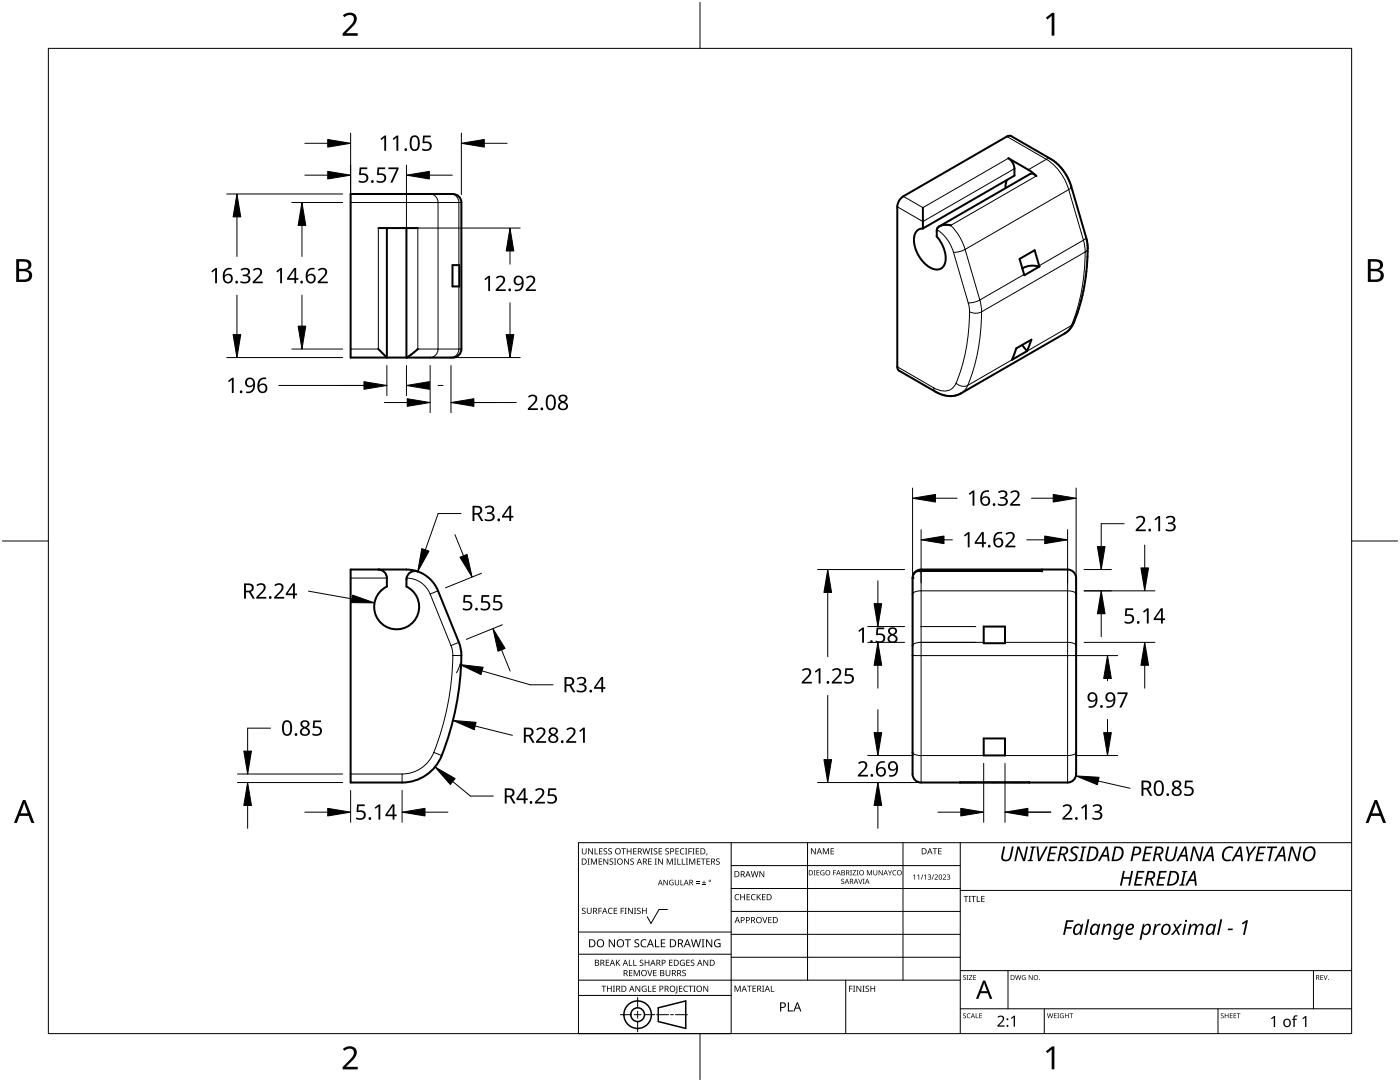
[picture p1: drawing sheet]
<svg xmlns="http://www.w3.org/2000/svg" width="279mm" height="216mm" viewBox="0 0 279 216" stroke-linecap="round" stroke-linejoin="round" font-family="sans-serif">
<g fill="none" stroke="#000" stroke-width=".4">
<path d="M70 38.7h20.4a1.7 1.7 0 0 1 1.7 1.7v29.2a1.7 1.7 0 0 1-1.7 1.7h-20.4zM179.8 39.5l21.5-12.4 .5 .1 7.9 4.5a9.7 9.7 0 0 1 4.1 5.5l3 10.3 .3 1.9-.2 3.8-.5 3.6-.7 3.3-1 3.1a5.3 5.3 0 0 1-2.2 3.4l-20.7 11.9a5 5 0 0 1-5.1-.3l-7.3-4.2-.3-.5v-32.2l.2-.9zM201 35.9l-.3 .7v.9M75.5 45.5h7.9M77.2 45.5v25.8l-1.7-1.7M81.1 45.5v25.8l2.3-1.6M90.3 52.9h1.3v4.3h-1.3zM184.2 41.4v4.2M187.5 45.2l-.5 .5-.1 1.5a6.3 6.3 0 0 1 1.6 5.6 1.88 1.88 0 0 1-2.9 .6 6.8 6.8 0 0 1-3.2-6.2 1.69 1.69 0 0 1 1.8-1.6M187.5 45.2l18.1-10.5a1.11 1.11 0 0 1 1.2 .4l-1.3-1-4.2-2.5a2.66 2.66 0 0 1 1.2 2.1v1.3l-18.3 10.6M189.7 45l-1.2-.1-1 .3M189.7 45h.1"/>
<path d="M203.5 51.7l3-1.8 .9 3.3-3 1.7zM207.4 53.2l-1.2-.2a3.8 3.8 0 0 0-2.2 .6M83.4 69.6v.1M202.8 69.5l3-1.7-.8 2.3-3 1.7zM204 68.8l1 1.3M70 113.6h11.1a6.8 6.8 0 0 1 6.3 4.3l4.5 11.3a41.6 41.6 0 0 1-.9 11.8 51.3 51.3 0 0 1-3.3 10.7 8.5 8.5 0 0 1-7.5 4.4h-10.2zM75.5 113.6a1.7 1.7 0 0 1 1.7 1.7v1.7a4.5 4.5 0 0 0-1.5 6.9 4.5 4.5 0 0 0 7 0 4.5 4.5 0 0 0-1.6-6.9v-1.4a1.7 1.7 0 0 1 2.3-1.6M182.6 114.1l.8-.4 .4-.1h29.3a1.7 1.7 0 0 1 1.7 1.7v39.1a1.7 1.7 0 0 1-1.7 1.7h-29.3a1.7 1.7 0 0 1-1.7-1.7v-39.1l.1-.4zM183.3 113.9h24.7M183.8 114a1.18 1.18 0 0 0-1.6 .9M208 113.6v.4M196.3 125h4.3v3.3h-4.3z"/>
<path d="M191.6 156.1h13.8M196.3 147.4h4.3v3.3h-4.3z"/>
</g>
<g fill="none" stroke="#000" stroke-width=".2">
<path d="M81.1 38.7v6.8M85.8 38.7a1.64 1.64 0 0 1 1.6 1.7v29.2a1.64 1.64 0 0 1-1.6 1.7M90 38.7a1.64 1.64 0 0 1 1.6 1.7v12.5M200.9 27.2l7.9 4.6M201.3 31.6l-17.1 9.8-3.9-2.2M202.5 33.7l-18.3 10.5-5.1-2.9M206.8 35.1l-17 9.9a11.4 11.4 0 0 1 2.8 4.8M208.8 31.8a10.8 10.8 0 0 1 4.5 6M208.8 31.8l-3.6 2.1M209.7 31.7l-.3-.1-.6 .2M213.3 37.8l-20.7 12M213.3 37.8l2.9 10.1"/>
<path d="M213.8 37.2l-.5 .6M70 40.4h22.1M75.5 45.5v24.1h-5.5M83.4 45.5v24.1h8.7M91.6 57.2v12.4a1.64 1.64 0 0 1-1.6 1.7M187 45.8a8.1 8.1 0 0 1 3.3 4.5M190.3 50.3l2.9 10.1M192.6 49.8a4.6 4.6 0 0 1-2.3 .5M192.6 49.8l2.9 10.1M195.5 59.9l.4 2.3M195.5 59.9a4.6 4.6 0 0 1-2.3 .5M204.4 54.8l-8.9 5.1"/>
<path d="M216.2 47.9l.4 2.4M216.2 47.9l-8.8 5.1M216.6 50.3a38.8 38.8 0 0 1-2.8 14.7M216.6 50.3l-20.7 11.9M216.7 47.3l-.5 .6M217.1 49.6l-.1 .2-.4 .5M179.1 73.2l7.2 4.2M186.3 77.4l.2 .6 .2 .2M190.8 76.4l.7 .5a1.86 1.86 0 0 0 1.6 0M190.8 76.4a2.63 2.63 0 0 1-3.8 1.3l-.7-.3M193.1 76.9l-.4 .8-.9 .8M193.2 60.4l.3 1.8"/>
<path d="M193.5 62.2a2.63 2.63 0 0 0 2.4 0M193.5 62.2a37.6 37.6 0 0 1-2.7 14.2M195.9 62.2a38.8 38.8 0 0 1-2.8 14.7M213.8 65l-20.7 11.9M213.8 65l-.4 .7-.9 .9M214.2 64.5l-.4 .5M70 115.3h7.2M81.1 115.3a5.1 5.1 0 0 1 4.7 3.2M85.8 118.5l4.2 10.3M87.4 117.9l-1.6 .6M182.1 118.5a1.47 1.47 0 0 1 1.7-.6h29.8a1.18 1.18 0 0 1 1.2 .6M208 114h-24.2v42.1"/>
<path d="M213.1 113.6v42.5M90 128.8l.4 2M90.4 130.8a54.7 54.7 0 0 1-3.8 19.3M90.4 130.8h1.7M91.6 128.2l-1.6 .6M196.3 128.2h-13a1.18 1.18 0 0 0-1.2 .6M200.6 128.2h13a1.18 1.18 0 0 1 1.2 .6M214.8 130.8h-32.7M70 154.4h10.2M80.2 154.4v1.7M86.6 150.1l1.6 .7M86.6 150.1a6.8 6.8 0 0 1-6.4 4.3"/>
<path d="M182.1 150.1a1.48 1.48 0 0 0 1.7 .7l29.8-.1a1.19 1.19 0 0 0 1.2-.6"/>
</g>
<circle cx="182.1" cy="115.3" r=".2" fill="#000"/>
<path d="M9.7 9.7h260v196.5h-260z" fill="none" stroke="#000" stroke-width=".2"/>
<path d="M139.7 .5v9.2M.5 108h9.2M269.7 108h9.2M139.7 206.2v9.2" fill="none" stroke="#000" stroke-width=".2"/>
<g fill="#000">
<path d="M68.4 3.1a1.64 1.64 0 0 1 2.8 .4 2.52 2.52 0 0 1-1.2 2.2l-.9 .9h2.3v.5h-3v-.4l1.2-1.2a1.95 1.95 0 0 0 .9-2.2 1.23 1.23 0 0 0-1.8 .1zM208.7 3.5l1.3-.9h.4v4.5h-.5v-4l-.9 .8zM68.4 209.3a1.64 1.64 0 0 1 2.8 .4 2.52 2.52 0 0 1-1.2 2.2l-.9 1h2.3v.5h-3v-.5l1.2-1.2a1.95 1.95 0 0 0 .9-2.1 1.23 1.23 0 0 0-1.8 .1zM208.7 209.8l1.3-1h.4v4.6h-.5v-4l-.9 .7z"/>
<path d="M3.2 51.7h1.3a1.28 1.28 0 0 1 1.7 1.3 1.04 1.04 0 0 1-.8 .9 1.23 1.23 0 0 1 1 1.5 1.23 1.23 0 0 1-1.6 .9h-1.6zM3.8 54.1v1.7h.9a.86 .86 0 0 0 1.1-.9 .86 .86 0 0 0-1.1-.8zM3.8 52.2v1.4h.8a.78 .78 0 0 0 1.1-.7 .78 .78 0 0 0-1.1-.7z"/>
<path d="M273 51.7h1.3a1.28 1.28 0 0 1 1.7 1.3 1.04 1.04 0 0 1-.9 .9 1.23 1.23 0 0 1 1 1.5 1.23 1.23 0 0 1-1.5 .9h-1.6zM273.6 54.1v1.7h.9a.86 .86 0 0 0 1.1-.9 .86 .86 0 0 0-1.2-.8zM273.6 52.2v1.4h.8a.78 .78 0 0 0 1-.7 .78 .78 0 0 0-1.1-.7z"/>
<path d="M4.6 159.6h.5l1.8 4.6h-.6l-.6-1.4h-1.8l-.5 1.4h-.6zM4.8 160.2l-.7 2.1h1.4z"/>
<path d="M274.3 159.6h.5l1.8 4.6h-.6l-.5-1.4h-1.8l-.6 1.4h-.6zM274.6 160.2l-.7 2.1h1.4z"/>
</g>
<g fill="none" stroke="#000" stroke-width=".2">
<path d="M145.9 168.1v38.1h-30.5v-38.1h154.3M145.9 172.7h45.7M145.9 177.3h45.7M161.2 168.1v27.5M180.2 168.1v27.5M191.6 168.1v38.1M191.6 177.7h78.1M115.4 198.6h30.5M115.4 195.6h76.2M115.4 190.4h30.5M115.4 186h30.5M127.3 199v2.1"/>
<path d="M133.2 181.5h-1.7l-1.6 2.8-.7-1.4M145.9 181.9h45.7M145.9 186.4h45.7M145.9 191h45.7M168.8 195.6v10.6M191.6 193.7h78.1M201.2 193.7v7.6M262.1 193.7v7.6M123.8 202.5h2.1M126.6 202.5h1.3M127.3 201.8v1.4M127.3 203.8v2.1"/>
<path d="M128.6 202.5h2.1M131 202.5h2.4M133.8 202.5h.6M134.8 202.5h2.4M191.6 201.3h78.1M208.4 201.3v4.9M243.1 201.3v4.9"/>
</g>
<g fill="#000">
<path d="M116.1 169.3h.2v.8a.32 .32 0 0 0 .3 .3 .32 .32 0 0 0 .3-.3v-.8h.2v.8a.47 .47 0 0 1-.5 .4 .47 .47 0 0 1-.5-.5zM117.3 171.3h.4l-.1 .1v1l.1 .1h-.4l.1-.1v-1zM117.4 169.3h.2l.6 1v-1h.1v1.2h-.1l-.7-1v1h-.1zM117.9 171.3h.3l.3 1 .4-1h.2v1.2h-.1v-1l-.4 1h-.1l-.4-1v1h-.2zM118.7 169.3h.1v1h.6v.2h-.7zM119.5 171.3h.7v.1h-.6v.4h.5v.2h-.5v.4h.6v.1h-.7zM119.6 169.3h.6v.1h-.5v.4h.5v.1h-.5v.4h.5v.2h-.6zM120.5 169.4l.4-.1h.3l-.1 .1a.25 .25 0 0 0-.4-.1 .25 .25 0 0 0 0 .4 .4 .4 0 0 1 .5 .3 .4 .4 0 0 1-.3 .5 .4 .4 0 0 1-.5-.2h.2a.27 .27 0 0 0 .4-.1 .27 .27 0 0 0-.3-.3l-.2-.2zM120.4 171.3h.2l.6 1v-1h.2v1.2h-.2l-.6-1v1h-.2zM121.4 169.4l.5-.1h.2v.1a.25 .25 0 0 0-.4-.1 .25 .25 0 0 0 0 .4 .4 .4 0 0 1 .4 .3 .4 .4 0 0 1-.2 .5 .4 .4 0 0 1-.5-.2h.1a.27 .27 0 0 0 .5-.1 .27 .27 0 0 0-.4-.3l-.2-.2zM121.7 171.4l.4-.1 .3 .1-.1 .1a.25 .25 0 0 0-.4-.1 .25 .25 0 0 0 0 .4 .4 .4 0 0 1 .5 .3 .4 .4 0 0 1-.3 .5 .4 .4 0 0 1-.5-.3l.2 .1a.27 .27 0 0 0 .4-.2 .27 .27 0 0 0-.3-.3l-.2-.2zM122.5 171.3h.5l-.2 .1v1l.2 .1h-.5l.2-.1v-1z"/>
<path d="M124 169.3h.9v.1h-.4v1.1h-.1v-1.1h-.4zM124.6 171.3h.1l.7 1v-1h.1v1.2h-.2l-.6-1v1h-.1zM125.1 169.3h.1v.5h.7v-.5h.1v1.2h-.1v-.6h-.7v.6h-.1zM125.8 171.4l.5-.1 .2 .1v.1a.25 .25 0 0 0-.4-.1 .25 .25 0 0 0 0 .4 .4 .4 0 0 1 .4 .3 .4 .4 0 0 1-.2 .5 .4 .4 0 0 1-.5-.3l.1 .1a.27 .27 0 0 0 .5-.2 .27 .27 0 0 0-.4-.3l-.2-.2zM126.4 169.3h.6v.1h-.5v.4h.5v.1h-.5v.4h.5v.2h-.6zM128.2 169.3h.2l.2 1 .3-1h.2l.2 1 .3-1h.1l-.3 1.2h-.1l-.3-1.1-.3 1.1h-.2zM129.4 171.3h.6v.1h-.5v.4h.5v.2h-.5v.4h.5v.1h-.6zM129.8 169.3h.5l-.2 .1v1l.2 .1h-.5l.2-.1v-1zM130.7 171.3h.4l-.1 .1v1l.1 .1h-.4l.1-.1v-1zM130.5 169.4l.4-.1h.3l-.1 .1a.25 .25 0 0 0-.4-.1 .25 .25 0 0 0 0 .4 .4 .4 0 0 1 .5 .3 .4 .4 0 0 1-.3 .5 .4 .4 0 0 1-.5-.2h.2a.27 .27 0 0 0 .4-.1 .27 .27 0 0 0-.3-.3l-.2-.2zM131.4 169.3h.7v.1h-.5v.4h.5v.1h-.5v.4h.5v.2h-.7zM131.3 171.3h.2l.7 1-.1-1h.2v1.2h-.2l-.6-1v1h-.2z"/>
<path d="M132.4 175.6h.2l.6 .9v-.9h.1v1h-.2l-.6-.9v.9h-.1zM132.8 169.4l.4-.1h.3l-.1 .1a.25 .25 0 0 0-.3-.1 .25 .25 0 0 0 0 .4 .4 .4 0 0 1 .4 .3 .4 .4 0 0 1-.3 .5 .4 .4 0 0 1-.4-.2h.1a.27 .27 0 0 0 .5-.1 .27 .27 0 0 0-.4-.3l-.2-.2zM133.1 171.3h.2l.4 1 .4-1h.2v1.2h-.2v-1l-.4 1h-.1l-.4-1v1h-.1zM133.7 175.7l.5-.2 .2 .1v.1a.45 .45 0 0 0-.7 .4 .45 .45 0 0 0 .6 .4v-.3h-.2v-.1h.3v.5a.6 .6 0 0 1-.8-.1 .6 .6 0 0 1 .1-.8zM134.5 171.3h.4l-.1 .1v1l.1 .1h-.4l.2-.1v-1zM135.2 171.3h.1v1.1h.6v.1h-.7zM134.8 169.3h.7v.1h-.6v.4h.5v.1h-.5v.4h.6v.2h-.7zM134.7 175.6h.1v.7a.28 .28 0 0 0 .3 .2 .28 .28 0 0 0 .3-.2v-.7h.1v.7a.42 .42 0 0 1-.4 .4 .42 .42 0 0 1-.4-.4zM135.8 175.6h.1v.9h.5v.1h-.6zM136.1 171.3h.1v1.1h.6v.1h-.7zM135.8 169.4l.5-.2 .3 .1-.1 .1a.49 .49 0 0 0-.7 .5 .49 .49 0 0 0 .8 .4 .52 .52 0 0 1-.7 .1 .52 .52 0 0 1-.2-.6zM136.7 169.3h.5l-.2 .1v1l.2 .1h-.5l.2-.1v-1z"/>
<path d="M136.9 171.3h.4l-.1 .1v1l.1 .1h-.4l.1-.1v-1zM137.4 169.3h.7v.1h-.6v.4h.5v.2h-.5v.5h-.1zM137.5 171.3h.3l.3 1 .4-1h.3v1.2h-.2v-1l-.4 1h-.1l-.4-1v1h-.2zM138.2 169.3h.4l-.1 .1v1l.1 .1h-.4l.1-.1v-1zM138.9 176.2h.7v.1h-.7zM138.9 175.9h.7v.1h-.7zM138.9 169.3h.6v.1h-.5v.4h.5v.1h-.5v.4h.5v.2h-.6zM139.1 171.3h.7v.1h-.6v.4h.5v.2h-.5v.4h.6v.1h-.7zM140.1 176.5h.8v.1h-.8zM139.9 171.3h.9v.1h-.4v1.1h-.1v-1.1h-.4zM140.4 175.7h.2v.3h.3v.2h-.3v.3h-.2v-.3h-.3v-.2h.3zM141 170.3h.2l-.3 .4z"/>
<path d="M141 171.3h.7v.1h-.6v.4h.5v.2h-.5v.4h.6v.1h-.7zM143 171.4l.4-.1 .2 .1v.1a.25 .25 0 0 0-.4-.1 .25 .25 0 0 0 0 .4 .4 .4 0 0 1 .5 .3 .4 .4 0 0 1-.3 .5 .4 .4 0 0 1-.5-.3l.2 .1a.27 .27 0 0 0 .4-.2 .27 .27 0 0 0-.3-.3l-.3-.2zM146.8 178.6l.4-.2 .3 .1v.1a.49 .49 0 0 0-.7 .4 .49 .49 0 0 0 .7 .5 .52 .52 0 0 1-.7 0 .52 .52 0 0 1-.2-.6zM147.7 178.4h.2v.5h.6v-.5h.2v1.2h-.2v-.5h-.6v.5h-.2zM149 178.4h.7v.1h-.5v.4h.4v.2h-.4v.4h.5v.1h-.7zM150 178.6l.5-.2 .3 .1-.1 .1a.49 .49 0 0 0-.7 .4 .49 .49 0 0 0 .8 .5 .52 .52 0 0 1-.7 0 .52 .52 0 0 1-.2-.6zM149.8 173.8h.2l.2 1.1 .3-1.1h.2l.3 1.1 .2-1.1h.2l-.3 1.2h-.2l-.3-1-.3 1h-.1zM151 178.4h.2v.6l.5-.6h.2l-.5 .5 .5 .7h-.2l-.4-.6-.1 .6h-.2zM151.6 173.8h.1l.7 1v-1h.1v1.2h-.2l-.6-1v1h-.1zM152.1 178.4h.7v.1h-.6v.4h.5v.2h-.5v.4h.6v.1h-.7zM162.4 173.6h.4l-.2 .1v.9l.2 .1h-.4l.1-.1v-.9zM161.8 169.3h.2l.7 1v-1h.1v1.2h-.2l-.6-1v1h-.2z"/>
<path d="M162.9 173.6h.6v.2h-.4v.3h.4v.1h-.4v.3h.4v.2h-.6zM163.8 173.8l.4-.2 .3 .1v.1a.42 .42 0 0 0-.7 .3 .42 .42 0 0 0 .6 .4v-.3h-.2v-.1h.3v.5a.56 .56 0 0 1-.7-.1 .56 .56 0 0 1 0-.7zM164.2 169.3h.2l.4 .9 .4-.9h.2v1.2h-.1v-1.1l-.4 1.1h-.1l-.4-1.1v1.1h-.2zM166.3 173.6h.5v.2h-.4v.3h.4v.1h-.4v.5h-.1zM165.8 169.3h.6v.1h-.5v.4h.5v.1h-.5v.4h.5v.2h-.6zM167.9 175.5l.4-.2 .2 .1-.1 .1a.24 .24 0 0 0-.3-.1 .24 .24 0 0 0-.1 .3 .24 .24 0 0 0 .3 .1 .33 .33 0 0 1 .1 .6 .33 .33 0 0 1-.5 0v-.2a.26 .26 0 0 0 .4 .1 .26 .26 0 0 0 0-.3 .26 .26 0 0 0-.3-.2zM169.7 173.6h.3l-.1 .1v.9l.1 .1h-.3l.1-.1v-.9zM170.2 173.6h.6l-.5 .9h.5v.2h-.7l.6-.9h-.5zM171.3 175.4h.1l.3 .8 .3-.8h.1l-.3 1h-.2zM171 173.6h.3l-.1 .1v.9l.1 .1h-.3l.1-.1v-.9zM172.2 175.4h.4l-.2 .1v.8l.2 .1h-.4l.1-.1v-.8zM173 173.6h.2l.3 .9 .3-.9h.2v1.1h-.1v-.9l-.4 .9-.4-.9v.9h-.1z"/>
<path d="M174.3 173.6h.1v.7a.26 .26 0 0 0 .3 .3 .26 .26 0 0 0 .3-.3v-.7h.1v.7a.39 .39 0 0 1-.4 .4 .39 .39 0 0 1-.4-.4zM175.4 173.6h.1l.5 .9v-.9h.2v1.1h-.2l-.5-.9v.9h-.1zM177.2 173.6h.2l.2 .5 .3-.5h.1l-.3 .7v.4h-.1v-.4zM178.2 173.8l.4-.2 .3 .1-.1 .1a.41 .41 0 0 0-.6 .4 .41 .41 0 0 0 .6 .3 .48 .48 0 0 1-.7 0 .48 .48 0 0 1 .1-.7zM182.2 174.7l.4-.2v1h-.1v-.9l-.2 .2zM183.1 174.7l.3-.2v1h-.1v-.9l-.2 .2zM184.1 174.5h.2l-.4 1h-.1zM184.4 174.7l.4-.2v1h-.1v-.9l-.2 .2zM185.2 174.6a.32 .32 0 0 1 .5-.1 .32 .32 0 0 1-.1 .5 .32 .32 0 0 1 .2 .4 .32 .32 0 0 1-.5 .1l-.1-.1a.26 .26 0 0 0 .3 .1 .26 .26 0 0 0 .1-.4l-.3-.2a.23 .23 0 0 0 .3 0 .23 .23 0 0 0-.1-.4 .23 .23 0 0 0-.3 .2zM186.3 174.5h.1l-.4 1h-.1zM186.1 169.3h.9v.1h-.3v1.1h-.2v-1.1h-.4zM186.5 174.6a.37 .37 0 0 1 .6 0 .37 .37 0 0 1-.2 .6l-.2 .2h.5v.1h-.7l.3-.4a.27 .27 0 0 0 .3-.3 .27 .27 0 0 0-.4-.2z"/>
<path d="M187.2 169.3h.7v.1h-.5v.4h.5v.1h-.5v.4h.5v.2h-.7zM188.2 174.6a.37 .37 0 0 1 .6 0 .37 .37 0 0 1-.3 .6l-.2 .2h.5v.1h-.7l.3-.4a.27 .27 0 0 0 .3-.3 .27 .27 0 0 0-.4-.2zM189 174.6a.32 .32 0 0 1 .5-.1 .32 .32 0 0 1-.1 .5 .32 .32 0 0 1 .2 .4 .32 .32 0 0 1-.5 .1l-.1-.1a.26 .26 0 0 0 .3 .1 .26 .26 0 0 0 .1-.4l-.3-.2a.23 .23 0 0 0 .3 0 .23 .23 0 0 0-.1-.4 .23 .23 0 0 0-.3 .2zM192.3 178.8h.9v.1h-.3v1.1h-.2v-1.1h-.4zM193.3 178.8h.5l-.2 .1v1l.2 .1h-.5l.2-.1v-1zM193.8 178.8h1v.1h-.4v1.1h-.2v-1.1h-.4zM194.9 178.8h.2v1.1h.5v.1h-.7zM195.8 178.8h.7v.1h-.5v.4h.5v.1h-.5v.5h.5v.1h-.7zM200.2 168.9h.4l-.4 1.8a.69 .69 0 0 0 .6 .9 .69 .69 0 0 0 .7-.8l.4-1.9h.4l-.4 1.9a1.09 1.09 0 0 1-.9 1 1.09 1.09 0 0 1-1.2-.6zM203 168.9h.4l.9 2.4 .5-2.4h.4l-.6 2.9h-.4l-.9-2.4-.5 2.4h-.4zM205.7 168.9h1v.2l-.4 .1-.5 2.4h.3v.2h-1v-.2h.4l.5-2.4-.3-.1zM206.9 168.9h.3l.2 2.5 1.3-2.5h.4l-1.5 2.9h-.4z"/>
<path d="M209.5 168.9h1.5l-.1 .3h-1.1l-.2 .9h1.1l-.1 .4h-1l-.3 1h1.2l-.1 .3h-1.5zM213.9 169.1l.4-.2h.7l.3 .1-.1 .4a.63 .63 0 0 0-.8-.2 .63 .63 0 0 0-.3 .8l.1 .1a.94 .94 0 0 1 .8 1.1 .94 .94 0 0 1-1.2 .7l-.5-.2v-.3a.8 .8 0 0 0 .8 .2 .8 .8 0 0 0 .5-.7l-.2-.3a.89 .89 0 0 1-.7-.6 .89 .89 0 0 1 .2-.9zM215.8 168.9h1v.2l-.4 .1-.5 2.4h.4l-.1 .2h-1v-.2h.4l.5-2.4-.3-.1zM224.1 173.8h.4l-.3 1.2h1.3l.3-1.2h.3l-.6 2.9h-.3l.2-1.4h-1.2l-.3 1.4h-.4zM226.9 173.8h1.5l-.1 .3h-1.1l-.2 .9h1.1l-.1 .3h-1.1l-.2 1.1h1.1v.3h-1.5zM228.5 168.9h1.5v.3h-1.2l-.1 .9h1l-.1 .4h-1l-.2 1h1.1l-.1 .3h-1.5zM231.4 173.8h1.5l-.1 .3h-1.1l-.2 .9h1v.3h-1.1l-.2 1.1h1.1l-.1 .3h-1.5zM233 168.9h.3l-.3 1.8a.69 .69 0 0 0 .5 .9 .69 .69 0 0 0 .8-.8l.4-1.9h.3l-.4 1.9a1.09 1.09 0 0 1-.8 1 1.09 1.09 0 0 1-1.2-.6zM236 173.8h1l-.1 .2-.3 .1-.5 2.3 .3 .1v.2h-1.1l.1-.2 .3-.1 .5-2.3-.3-.1zM238.1 168.9h.4l.9 2.4 .5-2.4h.3l-.6 2.9h-.4l-.9-2.4-.5 2.4h-.3zM244.5 169.2a1.52 1.52 0 0 1 1.7-.2l-.2 .3a1.3 1.3 0 0 0-1.6 .6 1.3 1.3 0 0 0 .3 1.6l.9-.1v.4a1.22 1.22 0 0 1-1.5-.3 1.22 1.22 0 0 1-.1-1.5zM248.6 168.9h.4l.4 1.5 .9-1.5h.4l-1.2 1.8-.2 1.1h-.4l.2-1.1z"/>
<path d="M251.1 168.9h1.5v.3h-1.2l-.2 .9h1.1l-.1 .4h-1l-.2 1h1.1l-.1 .3h-1.5zM252.9 168.9h2l-.1 .3h-.8l-.5 2.6h-.4l.5-2.6h-.8zM257.6 168.9h.4l.9 2.4 .5-2.4h.3l-.6 2.9h-.4l-.9-2.4-.5 2.4h-.3zM116.2 181.3l.4-.2 .3 .1-.1 .1a.25 .25 0 0 0-.4-.1 .25 .25 0 0 0 0 .4 .4 .4 0 0 1 .5 .3 .4 .4 0 0 1-.3 .5 .4 .4 0 0 1-.5-.2h.2a.27 .27 0 0 0 .4-.1 .27 .27 0 0 0-.3-.3l-.2-.2zM117.1 181.1h.2v.8a.32 .32 0 0 0 .3 .3 .32 .32 0 0 0 .3-.3v-.8h.2v.8a.47 .47 0 0 1-.5 .5 .47 .47 0 0 1-.5-.5zM119.4 181.1h.7v.2h-.5v.4h.5v.1h-.5v.6h-.2zM120 196.7h1v.1h-.4v1.1h-.2v-1.1h-.4zM120.9 191.5h.7v.1h-.6v.4h.5v.2h-.5v.4h.6v.1h-.7zM121.5 181.3l.4-.2 .4 .1-.1 .1a.49 .49 0 0 0-.7 .5 .49 .49 0 0 0 .7 .4 .52 .52 0 0 1-.6 .1 .52 .52 0 0 1-.3-.6zM121.1 196.7h.2v.5h.6v-.5h.2v1.2h-.2v-.6h-.6v.6h-.2zM121.5 187.4h.2l.9 1.3v-1.3h.1v1.6h-.2l-.8-1.3v1.3h-.2zM122.3 196.7h.4l-.1 .1v1l.1 .1h-.4l.2-.1v-1z"/>
<path d="M122.5 181.1h.7v.2h-.6v.4h.5v.1h-.5v.4h.6v.2h-.7zM122.9 191.5h.2v.6l.5-.6h.2l-.5 .5 .5 .7h-.2l-.4-.6-.1 .6h-.2zM123.9 181.1h.6v.2h-.5v.4h.5v.1h-.5v.6h-.1zM124.7 181.1h.4l-.2 .2v.9l.2 .2h-.4l.1-.2v-.9zM124.7 187.4h1.2v.2h-.5v1.4h-.2v-1.4h-.5zM125.5 191.5h.2v1.1h.5v.1h-.7zM125.5 193.6h.7v.1h-.5v.4h.5v.1h-.5v.4h.5v.2h-.7zM125.3 181.1h.2l.7 1.1-.1-1.1h.2v1.3h-.2l-.6-1v1h-.2zM126.4 191.5h.1v1.1h.6v.1h-.7zM126.5 181.1h.5l-.2 .2v.9l.2 .2h-.5l.2-.2v-.9zM126.5 193.6h.2l.4 1 .4-1h.2v1.2h-.2v-1.1l-.4 1.1h-.1l-.4-1.1v1.1h-.1zM126.7 187.6l.3-.2 .6 .1-.2 .1a.33 .33 0 0 0-.6 .2 .33 .33 0 0 0 .4 .4 .47 .47 0 0 1 .4 .6 .47 .47 0 0 1-.7 .2h-.3v-.2h.2a.35 .35 0 0 0 .6-.2 .35 .35 0 0 0-.5-.4l-.3-.2z"/>
<path d="M126.8 196.7h.2l.6 1v-1h.2v1.2h-.2l-.7-1 .1 1h-.2zM127.2 181.3l.4-.2 .3 .1-.1 .1a.25 .25 0 0 0-.4-.1 .25 .25 0 0 0 0 .4 .4 .4 0 0 1 .5 .3 .4 .4 0 0 1-.3 .5 .4 .4 0 0 1-.5-.2h.2a.27 .27 0 0 0 .4-.1 .27 .27 0 0 0-.3-.3l-.2-.2zM127.7 191.6l.4-.1 .3 .1-.1 .1a.25 .25 0 0 0-.3-.1 .25 .25 0 0 0 0 .4 .4 .4 0 0 1 .4 .3 .4 .4 0 0 1-.3 .5 .4 .4 0 0 1-.4-.3l.1 .1a.27 .27 0 0 0 .5-.2 .27 .27 0 0 0-.4-.3l-.2-.2zM128 187.6l.6-.2 .4 .1-.1 .2a.63 .63 0 0 0-.9 .5 .63 .63 0 0 0 1 .6v.2a.83 .83 0 0 1-1.1-.3 .83 .83 0 0 1 .1-1.1zM128.2 196.8l.6-.1 .2 .1v.1a.5 .5 0 0 0-.8 .4 .5 .5 0 0 0 .7 .5v-.4h-.3v-.1h.4v.6a.66 .66 0 0 1-.8-.2 .66 .66 0 0 1 0-.9zM128.1 181.1h.2v.6h.6v-.6h.2v1.3h-.2v-.6h-.6v.6h-.2zM129.2 193.6h.1l.4 1 .3-1h.2l-.4 1.2h-.2zM129.3 196.7h.2v1.1h.5v.1h-.7zM128.7 191.5h.1v.5h.6v-.5h.2v1.2h-.2v-.5h-.6v.5h-.1zM130.7 187.4h.2v1.4h.7v.2h-.9zM130.2 196.7h.7v.1h-.5v.4h.5v.1h-.5v.5h.5v.1h-.7zM130.4 193.6h.6v.1h-.5v.4h.5v.1h-.5v.4h.5v.2h-.6z"/>
<path d="M131.9 187.4h.9v.2h-.7v.5h.6v.2h-.6v.5h.7v.2h-.9zM132.8 193.6h.2v.7a.32 .32 0 0 0 .3 .4 .32 .32 0 0 0 .3-.4v-.7h.2v.7a.47 .47 0 0 1-.5 .5 .47 .47 0 0 1-.5-.5zM133.5 191.5h.7v.1h-.5v.4h.5v.2h-.5v.4h.5v.1h-.7zM135 196.7h.2v1.3l-.1 .2h-.3l-.1-.1 .3-.2zM135.5 196.7h.7v.1h-.5v.4h.4v.1h-.4v.5h.5v.1h-.7zM135.8 191.7l.5-.2 .4 .1-.1 .1a.5 .5 0 0 0-.8 .4 .5 .5 0 0 0 .7 .5v-.4h-.2v-.1h.4v.6a.66 .66 0 0 1-.9-.1 .66 .66 0 0 1 0-.9zM136.2 193.7l.4-.2 .3 .1-.1 .1a.25 .25 0 0 0-.4-.1 .25 .25 0 0 0 0 .4 .4 .4 0 0 1 .5 .3 .4 .4 0 0 1-.3 .5 .4 .4 0 0 1-.5-.2h.2a.27 .27 0 0 0 .5-.1 .27 .27 0 0 0-.4-.3l-.2-.2zM136.5 196.8l.5-.1 .3 .1-.1 .1a.49 .49 0 0 0-.7 .4 .49 .49 0 0 0 .8 .4 .52 .52 0 0 1-.7 .1 .52 .52 0 0 1-.2-.6zM137 191.5h.6v.1h-.5v.4h.5v.2h-.5v.4h.5v.1h-.6zM137.4 196.7h.9v.1h-.4v1.1h-.1v-1.1h-.4zM137.9 191.6l.4-.1 .3 .1-.1 .1a.25 .25 0 0 0-.4-.1 .25 .25 0 0 0 0 .4 .4 .4 0 0 1 .5 .3 .4 .4 0 0 1-.3 .5 .4 .4 0 0 1-.5-.3l.2 .1a.27 .27 0 0 0 .4-.2 .27 .27 0 0 0-.3-.3l-.2-.2zM138.4 196.7h.4l-.1 .1v1l.1 .1h-.4l.1-.1v-1z"/>
<path d="M137.9 187.4h.2l.3 1.4 .4-1.4h.2l.4 1.4 .3-1.4h.2l-.4 1.6h-.2l-.4-1.3-.4 1.3h-.2zM140 187.4h.6l-.2 .2v1.3l.2 .1h-.6l.2-.1v-1.3zM140.4 196.7h.1l.7 1v-1h.1v1.2h-.1l-.7-1v1h-.1zM140.4 191.5h.2l.6 1v-1h.1v1.2h-.1l-.7-1v1h-.1zM140.9 187.4h.2l.9 1.3v-1.3h.1v1.6h-.2l-.8-1.3v1.3h-.2zM142.7 187.6l.7-.2 .4 .1-.1 .2a.65 .65 0 0 0-1 .5 .65 .65 0 0 0 .9 .6v-.4h-.3v-.2h.5v.7a.86 .86 0 0 1-1.1-.1 .86 .86 0 0 1 0-1.2zM146.6 196.7h.2l.4 1 .4-1h.2v1.2h-.1v-1.1l-.4 1.1h-.2l-.4-1.1v1.1h-.1zM149.1 196.7h.9v.1h-.4v1.1h-.1v-1.1h-.4zM150.2 196.7h.7v.1h-.6v.4h.5v.1h-.5v.5h.6v.1h-.7zM152.1 183h.2l.3 1 .4-1h.1l-.4 1.2h-.1zM152.1 196.7h.4l-.1 .1v1l.1 .1h-.4l.1-.1v-1zM153.8 196.7h.2v1.1h.5v.1h-.7z"/>
<path d="M153.3 183h.7v.1h-.5v.4h.5v.1h-.5v.5h.5v.1h-.7zM169.5 196.7h.6v.1h-.5v.5h.5v.1h-.5v.5h-.1zM170.2 196.7h.5l-.2 .1v1l.2 .1h-.5l.2-.1v-1zM170.9 196.7h.2l.6 1v-1h.2v1.2h-.2l-.6-1v1h-.2zM172.1 196.7h.5l-.2 .1v1l.2 .1h-.5l.2-.1v-1zM172.8 196.8l.4-.1h.2v.2a.25 .25 0 0 0-.4-.1 .25 .25 0 0 0 0 .4 .4 .4 0 0 1 .5 .3 .4 .4 0 0 1-.3 .4 .4 .4 0 0 1-.5-.2l.2 .1a.27 .27 0 0 0 .4-.2 .27 .27 0 0 0-.3-.3l-.3-.2zM173.7 196.7h.2v.5h.6v-.5h.2v1.2h-.2v-.6h-.6v.6h-.2zM192.2 194.7l.4-.1h.2l-.1 .1a.24 .24 0 0 0-.3 0 .24 .24 0 0 0-.1 .3 .24 .24 0 0 0 .4 .1 .31 .31 0 0 1 0 .4 .31 .31 0 0 1-.5-.1 .24 .24 0 0 0 .3 .1 .24 .24 0 0 0 .1-.3l-.4-.3zM192.9 194.6h.4l-.1 .1v.7l.1 .1h-.4l.1-.1v-.7zM193.4 194.6h.6l-.5 .8h.6v.1h-.7l.5-.8h-.5zM194.2 194.6h.6v.1h-.4v.3h.4v.1h-.4v.3h.4v.1h-.6zM202.6 194.6h.1l.2 .8 .2-.8h.2l.2 .8 .2-.8h.1l-.2 .9h-.2l-.2-.8-.2 .8h-.2z"/>
<path d="M204 194.7l.4-.1h.3l-.1 .1a.4 .4 0 0 0-.6 .4 .4 .4 0 0 0 .6 .3v-.3l-.2-.1h.3v.5a.53 .53 0 0 1-.7-.1 .53 .53 0 0 1 0-.7zM205.3 194.6h.1l.6 .8v-.8h.1v.9h-.2l-.5-.8v.8h-.1zM212.8 183.6h1.5l-.1 .3h-1.1l-.2 1.1h1l-.1 .3h-1l-.3 1.2h-.3zM217 183.4h.4l-.7 3.1h-.3zM220.2 184.3h.3v.5a.67 .67 0 0 1 .9-.5 .67 .67 0 0 1 .4 .9l-.3 1.3h-.4l.3-1.3a.4 .4 0 0 0-.2-.6 .4 .4 0 0 0-.5 .3l-.3 .5-.3 1.1h-.3zM230.5 184.3h.3l-.1 .5 .5-.4 .4-.1v.4h-.5l-.4 .4-.3 1.4h-.4zM234.2 184.3h.3l.4 .9 .6-.9h.4l-.9 1.1 .5 1.1h-.4l-.3-.8-.7 .8h-.4l.9-1.1zM236.4 184.3h.3l-.4 2.2h-.4zM237.4 184.3h.3v.5a.64 .64 0 0 1 .6-.5 .64 .64 0 0 1 .6 .5 .66 .66 0 0 1 .9-.5 .66 .66 0 0 1 .4 .9l-.3 1.3h-.4l.3-1.3a.41 .41 0 0 0-.2-.6 .41 .41 0 0 0-.5 .4l-.5 1.5h-.3l.2-1.3a.39 .39 0 0 0-.1-.6 .39 .39 0 0 0-.5 .3l-.6 1.6h-.3zM243.6 183.4h.3l-.7 3.1h-.3zM245.1 185.3h.9v.3h-1zM247.8 184.2l1-.6h.3l-.7 2.9h-.3l.5-2.5-.6 .5z"/>
<path d="M263.5 194.6h.6v.1h-.5v.3h.4v.1h-.4v.3h.5v.1h-.6zM264.1 194.6h.2l.2 .8 .3-.8h.2l-.4 .9h-.1zM157.2 200h.3v1.6h.8v.2h-1.1zM192.2 202.3l.4-.1h.2l-.1 .1a.24 .24 0 0 0-.3 0 .24 .24 0 0 0-.1 .3 .24 .24 0 0 0 .4 .1 .31 .31 0 0 1 0 .5 .31 .31 0 0 1-.5-.2 .24 .24 0 0 0 .3 .1 .24 .24 0 0 0 .1-.3l-.4-.2zM193.1 202.3l.3-.1h.3l-.1 .1a.39 .39 0 0 0-.5 .4 .39 .39 0 0 0 .5 .3 .46 .46 0 0 1-.6 0 .46 .46 0 0 1 .1-.7zM194.7 202.2h.1v.8h.5v.2h-.6zM195.4 202.2h.6v.1h-.4v.3h.4v.1h-.4v.4h.4v.1h-.6zM199.1 202.9a.76 .76 0 0 1 1.2 0 .76 .76 0 0 1-.3 1.1l-.6 .6h1.1v.3h-1.5v-.3l.8-.8a.52 .52 0 0 0 .3-.8 .52 .52 0 0 0-.9 .1zM201.7 203.1l.6-.4h.3v2.2h-.3v-1.9l-.4 .3zM209 202.2h.1l.2 .8 .2-.8h.1l.3 .8 .2-.8h.1l-.3 1h-.1l-.2-.9-.3 .9h-.1zM210.3 202.2h.6v.1h-.4v.3h.3v.1h-.3v.4h.4v.1h-.6zM211 202.2h.4l-.2 .1v.8l.2 .1h-.4l.1-.1v-.8z"/>
<path d="M211.6 202.3l.7-.1-.1 .1a.4 .4 0 0 0-.6 .4 .4 .4 0 0 0 .6 .3v-.2l-.2-.2h.3v.5a.53 .53 0 0 1-.7-.1 .53 .53 0 0 1 0-.7zM212.5 202.2h.2v.4h.5v-.4h.1v1h-.1v-.5h-.5v.5h-.2zM213.4 202.2h.8v.1h-.3v.9h-.2v-.9h-.3zM243.7 202.3l.3-.1h.2v.1a.24 .24 0 0 0-.3 0 .24 .24 0 0 0-.1 .3 .24 .24 0 0 0 .3 .1 .31 .31 0 0 1 0 .5 .31 .31 0 0 1-.5-.2 .24 .24 0 0 0 .4 .1 .24 .24 0 0 0 0-.3l-.3-.2zM244.4 202.2h.2v.4h.5v-.4h.1v1h-.1v-.5h-.5v.5h-.2zM245.4 202.2h.6v.1h-.4v.3h.4v.1h-.4v.4h.4v.1h-.6zM246.2 202.2h.5v.1h-.4v.3h.4v.1h-.4v.4h.4v.1h-.5zM246.8 202.2h.8v.1h-.3v.9h-.2v-.9h-.3zM253.7 203.2l.6-.5h.2v2.2h-.3v-1.9l-.4 .4zM258.2 202.7l.3-.1h.5l-.1 .3-.4-.1-.1 .2v.3h.4v.2h-.4v1.4h-.3v-1.4h-.3l.3-.2zM259.9 203.2l.6-.5h.2v2.2h-.2v-1.9l-.5 .4z"/>
<path d="M116.1 171.3h.4a.61 .61 0 0 1 .6 .6 .61 .61 0 0 1-.6 .6h-.4zM116.3 171.4v1h.1a.48 .48 0 0 0 .5-.5 .48 .48 0 0 0-.4-.5z"/>
<path d="M122.7 169.9a.61 .61 0 0 1 1.2 0 .61 .61 0 0 1-1.2 0zM122.9 169.9a.45 .45 0 0 0 .9 0 .45 .45 0 0 0-.9 0z"/>
<path d="M123.1 171.9a.61 .61 0 0 1 1.2 0 .61 .61 0 0 1-1.2 0zM123.3 171.9a.45 .45 0 0 0 .9 0 .45 .45 0 0 0-.9 0z"/>
<path d="M127.3 169.3h.3a.35 .35 0 0 1 .5 .2 .35 .35 0 0 1-.3 .4l.4 .6h-.2l-.3-.5h-.3v.5h-.1zM127.4 169.4v.4h.2a.23 .23 0 0 0 .3-.2 .23 .23 0 0 0-.3-.2z"/>
<path d="M127.5 171.3h.2l.4 1.2h-.1l-.2-.4h-.4l-.2 .4h-.1zM127.6 171.5l-.2 .5h.4z"/>
<path d="M128.3 171.3h.3a.35 .35 0 0 1 .5 .2 .35 .35 0 0 1-.3 .5l.4 .5h-.2l-.3-.5h-.2v.5h-.2zM128.5 171.4v.5h.1a.23 .23 0 0 0 .3-.2 .23 .23 0 0 0-.3-.3z"/>
<path d="M131.7 175.5h.1l.5 1.1h-.2l-.1-.3h-.4l-.2 .3h-.1zM131.8 175.7l-.2 .5h.3z"/>
<path d="M133.8 169.3h.3a.41 .41 0 0 1 .4 .5 .41 .41 0 0 1-.6 .2v.5h-.1zM133.9 169.4v.5a.29 .29 0 0 0 .5-.3 .29 .29 0 0 0-.5-.2z"/>
<path d="M136.9 175.5h.1l.4 1.1h-.1l-.1-.3h-.5l-.1 .3h-.1zM137 175.7l-.2 .5h.3z"/>
<path d="M137.6 175.6h.3a.31 .31 0 0 1 .4 .2 .31 .31 0 0 1-.2 .4l.3 .4h-.2l-.3-.4h-.2v.4h-.1zM137.7 175.7v.4h.2a.21 .21 0 0 0 .2-.2 .21 .21 0 0 0-.2-.2z"/>
<path d="M139.8 169.3h.4a.61 .61 0 0 1 .6 .6 .61 .61 0 0 1-.7 .6h-.3zM140 169.4v.9h.1a.48 .48 0 0 0 .5-.4 .48 .48 0 0 0-.4-.5z"/>
<path d="M141.4 175.8a.25 .25 0 0 1 .5 0 .25 .25 0 0 1-.5 0zM141.5 175.8a.15 .15 0 0 0 .3 0 .15 .15 0 0 0-.3 0z"/>
<path d="M141.9 171.3h.4a.35 .35 0 0 1 .4 .2 .35 .35 0 0 1-.2 .5l.3 .5h-.2l-.3-.5h-.2v.5h-.2zM142.1 171.4v.5h.2a.23 .23 0 0 0 .2-.2 .23 .23 0 0 0-.3-.3z"/>
<path d="M146.6 173.8h.4a.61 .61 0 0 1 .6 .6 .61 .61 0 0 1-.7 .6h-.3zM146.7 174v.9h.2a.48 .48 0 0 0 .5-.5 .48 .48 0 0 0-.5-.4z"/>
<path d="M147.8 173.8h.4a.35 .35 0 0 1 .4 .3 .35 .35 0 0 1-.2 .4l.3 .5h-.2l-.3-.5h-.2v.5h-.2zM148 174v.4h.2a.23 .23 0 0 0 .3-.2 .23 .23 0 0 0-.3-.2z"/>
<path d="M149.2 173.8h.1l.5 1.2h-.1l-.2-.3h-.5l-.1 .3h-.2zM149.3 174l-.2 .5h.4z"/>
<path d="M153 178.4h.4a.61 .61 0 0 1 .6 .6 .61 .61 0 0 1-.6 .6h-.4zM153.2 178.5v1h.1a.48 .48 0 0 0 .5-.5 .48 .48 0 0 0-.4-.5z"/>
<path d="M161.4 173.6h.3a.51 .51 0 0 1 .5 .6 .51 .51 0 0 1-.5 .5h-.3zM161.5 173.7v.8h.4l.2-.2v-.4z"/>
<path d="M163.4 169.2h.2l.5 1.3h-.2l-.2-.4h-.4l-.2 .4h-.1zM163.5 169.4l-.2 .6h.4z"/>
<path d="M164.7 174.1a.51 .51 0 0 1 1 0 .51 .51 0 0 1-1 0zM164.9 174.2a.38 .38 0 0 0 .7 0 .38 .38 0 0 0-.7 0z"/>
<path d="M167.3 173.6h.1l.4 1.1h-.1l-.2-.4h-.4l-.1 .4h-.1zM167.3 173.8l-.1 .4h.3z"/>
<path d="M167.9 173.6h.3a.26 .26 0 0 1 .4 .2 .26 .26 0 0 1-.2 .3 .28 .28 0 0 1 .2 .4 .28 .28 0 0 1-.3 .2h-.4zM168.1 174.2v.3h.2a.19 .19 0 0 0 .2-.1 .19 .19 0 0 0-.3-.2zM168.1 173.7v.4h.1a.18 .18 0 0 0 .3-.2 .18 .18 0 0 0-.3-.2z"/>
<path d="M168.9 173.6h.2a.29 .29 0 0 1 .4 .2 .29 .29 0 0 1-.2 .4l.3 .5h-.2l-.2-.5h-.2v.5h-.1zM169 173.7v.4h.1a.2 .2 0 0 0 .3-.2 .2 .2 0 0 0-.3-.2z"/>
<path d="M169 175.4h.1l.4 1h-.2l-.1-.3h-.4l-.1 .3h-.1zM169 175.5l-.1 .4h.3z"/>
<path d="M169.6 175.4h.3a.29 .29 0 0 1 .4 .2 .29 .29 0 0 1-.2 .3l.2 .5h-.1l-.3-.4h-.2v.4h-.1zM169.7 175.5v.3h.2a.2 .2 0 0 0 .2-.1 .2 .2 0 0 0-.2-.2z"/>
<path d="M170.8 175.4h.1l.4 1h-.2l-.1-.3h-.4l-.1 .3h-.1zM170.8 175.5l-.1 .4h.3z"/>
<path d="M171.4 174.1a.51 .51 0 0 1 1 0 .51 .51 0 0 1-1 0zM171.6 174.2a.4 .4 0 0 0 .8 0 .4 .4 0 0 0-.8 0z"/>
<path d="M173 175.4h.1l.4 1h-.1l-.1-.3h-.4l-.2 .3h-.1zM173.1 175.5l-.2 .4h.3z"/>
<path d="M176.7 173.6h.1l.4 1.1h-.1l-.1-.4h-.4l-.2 .4h-.1zM176.8 173.8l-.2 .4h.3z"/>
<path d="M178.9 174.1a.55 .55 0 0 1 1.1 0 .55 .55 0 0 1-1.1 0zM179.1 174.2a.4 .4 0 0 0 .8 0 .4 .4 0 0 0-.8 0z"/>
<path d="M184 169.3h.3a.61 .61 0 0 1 .6 .6 .61 .61 0 0 1-.6 .6h-.3zM184.1 169.4v.9h.2a.48 .48 0 0 0 .5-.4 .48 .48 0 0 0-.5-.5z"/>
<path d="M185.5 169.2h.1l.5 1.3h-.1l-.2-.4h-.5l-.1 .4h-.2zM185.6 169.4l-.2 .6h.4z"/>
<path d="M187.5 174.6h.4l.1 .5a.38 .38 0 0 1-.4 .4 .38 .38 0 0 1-.3-.6zM187.5 174.6v.1a.39 .39 0 0 0-.1 .4 .39 .39 0 0 0 .4 .3 .4 .4 0 0 0 .2-.5 .4 .4 0 0 0-.5-.3z"/>
<path d="M211.6 168.9h.7a.82 .82 0 0 1 .9 .7 .82 .82 0 0 1-.7 .9l.4 1.3h-.4l-.4-1.2h-.5l-.2 1.2h-.4zM211.9 169.2l-.2 1.1a.73 .73 0 0 0 .9-.1 .73 .73 0 0 0 .1-.8z"/>
<path d="M217.4 168.9h.7a1.14 1.14 0 0 1 1.1 1.7 1.58 1.58 0 0 1-1.7 1.2h-.7zM217.7 169.2l-.5 2.3a1.31 1.31 0 0 0 1.5-.6 1.31 1.31 0 0 0-.3-1.6z"/>
<path d="M220.7 168.9h.4l.3 2.9h-.3l-.1-.9h-1l-.5 .9h-.4zM220.8 169.3l-.6 1.3h.7z"/>
<path d="M222.4 168.9h.7a1.14 1.14 0 0 1 1.1 1.7 1.58 1.58 0 0 1-1.7 1.2h-.7zM222.7 169.2l-.5 2.3a1.31 1.31 0 0 0 1.5-.6 1.31 1.31 0 0 0-.3-1.6z"/>
<path d="M226.2 168.9h.7a.9 .9 0 0 1 .8 1 .9 .9 0 0 1-1.1 .8h-.4l-.2 1.1h-.4zM226.5 169.2l-.2 1.2a.74 .74 0 0 0 .9-.2 .74 .74 0 0 0 .1-.9z"/>
<path d="M229 173.8h.7a.82 .82 0 0 1 .9 .7 .82 .82 0 0 1-.8 .9l.5 1.3h-.4l-.4-1.2h-.5l-.2 1.2h-.4zM229.3 174.1l-.2 1.1a.73 .73 0 0 0 .8-.1 .73 .73 0 0 0 .2-.8z"/>
<path d="M230.7 168.9h.6a.82 .82 0 0 1 .9 .7 .82 .82 0 0 1-.7 .9l.5 1.3h-.4l-.5-1.2h-.4l-.3 1.2h-.4zM231 169.2l-.3 1.1a.73 .73 0 0 0 .9-.1 .73 .73 0 0 0 .2-.8z"/>
<path d="M233.5 173.8h.7a1.14 1.14 0 0 1 1 1.6 1.58 1.58 0 0 1-1.6 1.3h-.7zM233.8 174.1l-.5 2.3a1.31 1.31 0 0 0 1.4-.7 1.31 1.31 0 0 0-.2-1.5z"/>
<path d="M236.4 168.9h.3l.4 2.9h-.4l-.1-.9h-1l-.4 .9h-.4zM236.5 169.3l-.7 1.3h.8z"/>
<path d="M238.1 173.8h.4l.4 2.9h-.4l-.1-.9h-1l-.5 .9h-.4zM238.2 174.2l-.6 1.3h.7z"/>
<path d="M241.6 168.9h.3l.4 2.9h-.4l-.1-.9h-1l-.4 .9h-.4zM241.7 169.3l-.7 1.3h.8z"/>
<path d="M247.3 168.9h.4l.4 2.9h-.4l-.1-.9h-1l-.5 .9h-.4zM247.4 169.3l-.6 1.3h.8z"/>
<path d="M255.9 168.9h.4l.3 2.9h-.3l-.1-.9h-1l-.5 .9h-.4zM256 169.3l-.7 1.3h.8z"/>
<path d="M260.6 169.2a1.17 1.17 0 0 1 1.5-.2 1.17 1.17 0 0 1 .4 1.5 1.26 1.26 0 0 1-1 1.4 1.26 1.26 0 0 1-1.5-.9 2.15 2.15 0 0 1 .6-1.8zM260.8 169.5l-.3 .4a1 1 0 0 0 .6 1.7 1.39 1.39 0 0 0 .7-2.4h-.5z"/>
<path d="M118.4 181.1h.3a.35 .35 0 0 1 .4 .3 .35 .35 0 0 1-.2 .4l.3 .6h-.1l-.3-.5h-.3v.5h-.1zM118.5 181.3v.4h.2a.23 .23 0 0 0 .3-.2 .23 .23 0 0 0-.3-.2z"/>
<path d="M118.7 191.5h.4a.31 .31 0 0 1 .4 .2 .31 .31 0 0 1-.2 .4 .33 .33 0 0 1 .3 .4 .33 .33 0 0 1-.4 .2h-.5zM118.9 192.2v.4h.2a.23 .23 0 0 0 .3-.2 .23 .23 0 0 0-.3-.2zM118.9 191.6v.4h.2a.21 .21 0 0 0 .3-.2 .21 .21 0 0 0-.3-.2z"/>
<path d="M117.6 187.4h.5a.79 .79 0 0 1 .7 .8 .79 .79 0 0 1-.8 .8h-.4zM117.8 187.6v1.2h.2a.62 .62 0 0 0 .6-.6 .62 .62 0 0 0-.6-.6z"/>
<path d="M119.8 191.5h.4a.35 .35 0 0 1 .4 .3 .35 .35 0 0 1-.2 .4l.3 .5h-.2l-.3-.5h-.2v.5h-.2zM120 191.6v.5h.2a.23 .23 0 0 0 .3-.2 .23 .23 0 0 0-.3-.3z"/>
<path d="M119.3 187.6a.77 .77 0 0 1 1.1 .1 .77 .77 0 0 1-.2 1.1 .77 .77 0 0 1-1-.2l-.1-.6zM119.5 187.7a.63 .63 0 0 0-.2 .8 .63 .63 0 0 0 .8 .3 .63 .63 0 0 0 .2-.9 .63 .63 0 0 0-.8-.2z"/>
<path d="M120.6 181.1h.2l.4 1.3h-.1l-.2-.4h-.4l-.2 .4h-.1zM120.7 181.3l-.2 .6h.4z"/>
<path d="M122.1 191.5h.2l.5 1.2h-.2l-.1-.3h-.5l-.2 .3h-.1zM122.2 191.7l-.2 .5h.4z"/>
<path d="M123 196.7h.3a.35 .35 0 0 1 .4 .2 .35 .35 0 0 1-.2 .5l.3 .5h-.1l-.3-.5h-.3v.5h-.1zM123.1 196.8v.5h.2a.23 .23 0 0 0 .3-.3 .23 .23 0 0 0-.3-.2z"/>
<path d="M123.3 187.6a.77 .77 0 0 1 1.1 .1 .77 .77 0 0 1-.2 1.1 .77 .77 0 0 1-1.1-.2v-.6zM123.5 187.7a.63 .63 0 0 0-.2 .8 .63 .63 0 0 0 .8 .3 .63 .63 0 0 0 .2-.9 .63 .63 0 0 0-.8-.2z"/>
<path d="M124.5 193.6h.3a.35 .35 0 0 1 .4 .2 .35 .35 0 0 1-.2 .4l.3 .6h-.1l-.3-.5h-.3v.5h-.1zM124.6 193.7v.4h.2a.23 .23 0 0 0 .3-.2 .23 .23 0 0 0-.3-.2z"/>
<path d="M124 196.7h.4a.61 .61 0 0 1 .6 .6 .61 .61 0 0 1-.6 .6h-.4zM124.2 196.8v1h.2a.48 .48 0 0 0 .5-.5 .48 .48 0 0 0-.5-.5z"/>
<path d="M124.7 191.5h.2l.4 1.2h-.1l-.2-.3h-.4l-.2 .3h-.1zM124.8 191.7l-.2 .5h.4z"/>
<path d="M126 196.7h.2l.4 1.2h-.1l-.2-.4h-.4l-.2 .4h-.1zM126.1 196.8l-.2 .6h.4z"/>
<path d="M127.9 194.2a.61 .61 0 0 1 1.2 0 .61 .61 0 0 1-1.2 0zM128.1 194.2a.45 .45 0 0 0 .9 0 .45 .45 0 0 0-.9 0z"/>
<path d="M129.7 187.4h.2l.6 1.6h-.2l-.2-.5h-.6l-.2 .5h-.2zM129.8 187.6l-.3 .7h.5z"/>
<path d="M130.2 191.5h.2l.4 1.2h-.1l-.2-.3h-.4l-.2 .3h-.1zM130.3 191.7l-.2 .5h.4z"/>
<path d="M131 191.5h.3a.35 .35 0 0 1 .5 .3 .35 .35 0 0 1-.3 .4l.4 .5h-.2l-.3-.5h-.2v.5h-.2zM131.2 191.6v.5h.1a.23 .23 0 0 0 .3-.2 .23 .23 0 0 0-.3-.3z"/>
<path d="M131.8 193.6h.3a.31 .31 0 0 1 .4 .1 .31 .31 0 0 1-.2 .4 .33 .33 0 0 1 .3 .4 .33 .33 0 0 1-.4 .3h-.4zM131.9 194.2v.4h.3a.23 .23 0 0 0 .2-.2 .23 .23 0 0 0-.3-.2zM131.9 193.7v.4h.2a.21 .21 0 0 0 .3-.2 .21 .21 0 0 0-.3-.2z"/>
<path d="M131.6 196.7h.3a.41 .41 0 0 1 .5 .5 .41 .41 0 0 1-.6 .2v.5h-.2zM131.8 196.8v.5a.29 .29 0 0 0 .4-.2 .29 .29 0 0 0-.4-.3z"/>
<path d="M132.6 196.7h.4a.35 .35 0 0 1 .4 .2 .35 .35 0 0 1-.2 .5l.3 .5h-.2l-.3-.5h-.2v.5h-.2zM132.8 196.8v.5h.2a.23 .23 0 0 0 .3-.3 .23 .23 0 0 0-.3-.2z"/>
<path d="M132.1 191.5h.3a.41 .41 0 0 1 .4 .5 .41 .41 0 0 1-.6 .3v.4h-.1zM132.2 191.6v.5a.29 .29 0 0 0 .5-.2 .29 .29 0 0 0-.5-.3z"/>
<path d="M134.1 193.6h.3a.35 .35 0 0 1 .5 .2 .35 .35 0 0 1-.3 .4l.4 .6h-.2l-.3-.5h-.2v.5h-.2zM134.3 193.7v.4h.1a.23 .23 0 0 0 .3-.2 .23 .23 0 0 0-.3-.2z"/>
<path d="M133.6 197.3a.61 .61 0 0 1 1.2 0 .61 .61 0 0 1-1.2 0zM133.8 197.3a.45 .45 0 0 0 .9 0 .45 .45 0 0 0-.9 0z"/>
<path d="M133.7 187.4h.5a.79 .79 0 0 1 .7 .8 .79 .79 0 0 1-.8 .8h-.4zM133.9 187.6v1.2h.2a.62 .62 0 0 0 .6-.6 .62 .62 0 0 0-.6-.6z"/>
<path d="M135.2 193.6h.3a.35 .35 0 0 1 .4 .2 .35 .35 0 0 1-.2 .4l.3 .6h-.2l-.2-.5h-.3v.5h-.1zM135.3 193.7v.4h.2a.23 .23 0 0 0 .3-.2 .23 .23 0 0 0-.3-.2z"/>
<path d="M134.5 191.5h.4a.61 .61 0 0 1 .6 .6 .61 .61 0 0 1-.7 .6h-.3zM134.6 191.6v1h.2a.48 .48 0 0 0 .5-.5 .48 .48 0 0 0-.5-.5z"/>
<path d="M135.3 187.4h.4a.45 .45 0 0 1 .6 .3 .45 .45 0 0 1-.3 .6l.4 .7h-.2l-.4-.6h-.3v.6h-.2zM135.5 187.6v.6h.2a.3 .3 0 0 0 .4-.3 .3 .3 0 0 0-.4-.3z"/>
<path d="M137.1 187.4h.2l.6 1.6h-.2l-.2-.5h-.7l-.1 .5h-.2zM137.2 187.6l-.3 .7h.5z"/>
<path d="M139.6 191.5h.1l.5 1.2h-.2l-.1-.3h-.5l-.1 .3h-.2zM139.7 191.7l-.2 .5h.4z"/>
<path d="M138.9 197.3a.61 .61 0 0 1 1.2 0 .61 .61 0 0 1-1.2 0zM139.1 197.3a.45 .45 0 0 0 .9 0 .45 .45 0 0 0-.9 0z"/>
<path d="M141.7 191.5h.3a.61 .61 0 0 1 .6 .6 .61 .61 0 0 1-.6 .6h-.3zM141.8 191.6v1h.2a.48 .48 0 0 0 .5-.5 .48 .48 0 0 0-.5-.5z"/>
<path d="M147.1 183h.1l.5 1.2h-.2l-.1-.4h-.5l-.2 .4h-.1zM147.1 183.1l-.2 .6h.4z"/>
<path d="M147.8 183h.4a.41 .41 0 0 1 .4 .5 .41 .41 0 0 1-.6 .2v.5h-.2zM148 183.1v.5a.29 .29 0 0 0 .5-.2 .29 .29 0 0 0-.5-.3z"/>
<path d="M148.5 196.7h.1l.5 1.2h-.2l-.1-.4h-.5l-.2 .4h-.1zM148.5 196.8l-.2 .6h.4z"/>
<path d="M148.9 183h.3a.41 .41 0 0 1 .4 .5 .41 .41 0 0 1-.6 .2v.5h-.1zM149 183.1v.5a.29 .29 0 0 0 .5-.2 .29 .29 0 0 0-.5-.3z"/>
<path d="M149.9 183h.3a.35 .35 0 0 1 .5 .2 .35 .35 0 0 1-.3 .5l.4 .5h-.2l-.3-.5h-.2v.5h-.2zM150.1 183.1v.5h.1a.23 .23 0 0 0 .3-.3 .23 .23 0 0 0-.3-.2z"/>
<path d="M151.1 196.7h.4a.35 .35 0 0 1 .4 .2 .35 .35 0 0 1-.2 .5l.3 .5h-.2l-.3-.5h-.2v.5h-.2zM151.3 196.8v.5h.2a.23 .23 0 0 0 .2-.3 .23 .23 0 0 0-.2-.2z"/>
<path d="M150.8 183.6a.61 .61 0 0 1 1.2 0 .61 .61 0 0 1-1.2 0zM151.1 183.6a.45 .45 0 0 0 .9 0 .45 .45 0 0 0-.9 0z"/>
<path d="M153.1 196.7h.1l.5 1.2h-.2l-.1-.4h-.5l-.2 .4h-.1zM153.1 196.8l-.2 .6h.4z"/>
<path d="M154.3 183h.3a.61 .61 0 0 1 .6 .6 .61 .61 0 0 1-.6 .6h-.3zM154.4 183.1v1h.2a.48 .48 0 0 0 .5-.5 .48 .48 0 0 0-.5-.5z"/>
<path d="M196.2 195.7h.4l1.4 3.6h-.4l-.5-1.1h-1.4l-.5 1.1h-.4zM196.4 196.1l-.6 1.7h1.2z"/>
<path d="M201.7 194.6h.3a.49 .49 0 0 1 .5 .5 .49 .49 0 0 1-.5 .4h-.3zM201.8 194.7v.7h.4l.1-.2v-.3z"/>
<path d="M206.2 195.1a.5 .5 0 0 1 1 0 .5 .5 0 0 1-1 0zM206.4 195.1a.36 .36 0 0 0 .7 0 .36 .36 0 0 0-.7 0z"/>
<path d="M214.6 184.6a.71 .71 0 0 1 1.2 .1l.1-.4h.3l-.5 2.2h-.3l.1-.4a.75 .75 0 0 1-1 .4 .75 .75 0 0 1-.3-1.1zM214.9 184.8a.9 .9 0 0 0 0 1.5 1.08 1.08 0 0 0 .5-1.7z"/>
<path d="M217.9 184.6a.71 .71 0 0 1 1.3 .1l.1-.4h.3l-.5 2.2h-.3l.1-.4a.75 .75 0 0 1-1.1 .4 .75 .75 0 0 1-.2-1.1zM218.3 184.8a.9 .9 0 0 0-.1 1.5 1.08 1.08 0 0 0 .6-1.7z"/>
<path d="M222.6 184.6a.71 .71 0 0 1 1.3 .1l.1-.4h.3l-.5 2.4a1.07 1.07 0 0 1-1.7 .7v-.3a.78 .78 0 0 0 1.3-.4l.2-.6a.75 .75 0 0 1-1.1 .4 .75 .75 0 0 1-.2-1.1zM223 184.8a.9 .9 0 0 0-.1 1.5 1.09 1.09 0 0 0 .6-1.7z"/>
<path d="M225 184.6a.67 .67 0 0 1 .9-.3 .67 .67 0 0 1 .4 .8 1.3 1.3 0 0 1-1.3 .5 .61 .61 0 0 0 .3 .7 .61 .61 0 0 0 .8-.2v.3a.96 .96 0 0 1-1.3-.1 .96 .96 0 0 1-.1-1.3zM225.3 184.8l-.2 .5a.66 .66 0 0 0 .9-.6l-.3-.1z"/>
<path d="M228.1 184.3h.3l-.1 .5a.75 .75 0 0 1 1.1-.4 .75 .75 0 0 1 .3 1.1 .95 .95 0 0 1-.5 .9 .95 .95 0 0 1-1 0l-.2-.2-.2 1.3h-.4zM228.6 184.8l-.4 .6a.54 .54 0 0 0 .2 .9 .54 .54 0 0 0 .8-.5l.1-1-.3-.2z"/>
<path d="M232.1 184.6a.9 .9 0 0 1 1.3-.1 .9 .9 0 0 1 .2 1.2 .96 .96 0 0 1-1.4 .8 .96 .96 0 0 1-.3-1.5zM232.4 184.8a.86 .86 0 0 0 .2 1.5 .97 .97 0 0 0 .3-1.7z"/>
<path d="M241.1 184.6a.71 .71 0 0 1 1.2 .1l.1-.4h.3l-.5 2.2h-.2v-.4a.75 .75 0 0 1-1 .4 .75 .75 0 0 1-.3-1.1zM241.4 184.8a.9 .9 0 0 0 0 1.5 1.08 1.08 0 0 0 .5-1.7z"/>
<path d="M262.7 194.6h.2a.28 .28 0 0 1 .4 .1 .28 .28 0 0 1-.2 .4l.3 .4h-.2l-.2-.4h-.2v.4h-.1zM262.8 194.7v.3h.1a.19 .19 0 0 0 .3-.2 .19 .19 0 0 0-.3-.1z"/>
<path d="M155.7 200h.5a.57 .57 0 0 1 .7 .6 .57 .57 0 0 1-.8 .5h-.2v.7h-.2zM155.9 200.2v.7a.42 .42 0 0 0 .6 0 .42 .42 0 0 0-.1-.6z"/>
<path d="M159 200h.2l.7 1.8h-.2l-.2-.5h-.7l-.3 .5h-.2zM159.1 200.2l-.3 .9h.6z"/>
<path d="M194.1 202.2l.5 1-.3-.3h-.3l-.3 .3zM194.2 202.3l-.2 .4h.3z"/>
<path d="M256.3 203.5a.81 .81 0 0 1 1.2 .1 .81 .81 0 0 1-.2 1.1 .81 .81 0 0 1-1.1-.2l-.1-.6zM256.6 203.6a.6 .6 0 0 0-.2 .8 .6 .6 0 0 0 .8 .2l.1-.2a.56 .56 0 0 0 0-.7 .56 .56 0 0 0-.7-.1z"/>
<circle cx="207.5" cy="195.5" r=".09"/>
<circle cx="236.7" cy="183.7" r=".23"/>
<circle cx="265.1" cy="195.5" r=".09"/>
<circle cx="201.1" cy="204.7" r=".2"/>
<circle cx="201.1" cy="203.4" r=".2"/>
</g>
<g fill="none" stroke="#000" stroke-width=".3">
<path d="M131.4 201.1l5.5-1.4v5.5l-5.5-1.4z"/>
<circle cx="127.3" cy="202.5" r="1.37"/>
<circle cx="127.3" cy="202.5" r="2.74"/>
</g>
<g fill="none" stroke="#000" stroke-width=".2">
<path d="M45.3 38.7h23.1M60.8 28.6h4.6M60.8 35h4.6M70 26.6v12.2M81.1 32.9v5.9M85.7 35h4.6M92.1 26.6v12.2M96.6 28.6h4.6M47.3 43.3v7.9M47.3 58.9v7.9M58.2 40.4h10.2M60.3 45v6.2"/>
<path d="M60.3 58.9v6.2M82.7 45.5h21.1M101.8 50.1v2.6M45.3 71.3h23.1M55.6 76.9h21.6M58.2 69.6h10.2M77.2 72.9v6M81.1 72.9v6M82.7 71.3h21.1M85.8 72.9v9.5M87.4 76.9h1M90 72.9v9.5"/>
<path d="M101.8 60.4v6.4M76.7 80.3h4.6M90 80.3h13M182.1 97.4v31.8M186.7 99.4h4.3M205.9 99.4h4.3M214.8 97.4v31.8M61.6 118l8.6 1.5M81.6 113.7l1.8 .3M90.8 106.7l1.7 4.2M92 102.5h-4.6l-2.5 7.2M96.1 114.4l-7.2 2.9"/>
<path d="M163.2 113.6h17.3M165.2 118.2v12.8M175.2 115.9v4.6M183.8 105.7v10.6M185.4 113.6h21M188.4 107.7h1.7M204.9 107.7h3.6M213.1 105.7v10.6M216.4 117.9h14.1M216.4 113.6h5.4M224.3 104.5h-4.5v9.1M228.5 108.8v4.5"/>
<path d="M91.9 132.4l-.8 1.8M96.2 133.9l9.6 2.7h4.6M100.1 129.7l1.7 4.2M100.3 124.7l-7.2 2.9M165.2 138.8v12.8M173.2 128.2h7.3M173.2 125h7.3M175.2 132.7v4.6M183.7 128.2h11M183.7 125h11M214.7 130.8h8.4M216.4 128.2h14.1"/>
<path d="M219.8 122.5v4.5M221 135.4v.4M228.5 132.7v4.6M47.4 156.1h21M47.4 154.4h21M54 145.3h-4.6v9.1M70 157.7v6.4M80.2 157.7v6.4M90.3 155.9l3.6 2.9h4.6M94.8 144.9l7.5 1.8M163.2 156.1h31.5M173.2 150.8h9"/>
<path d="M175.2 141.6v4.6M196.3 152.3v11.8M197.9 156.1h1.1M200.6 152.3v11.8M202.2 156.1h1.7M214.7 150.8h8.4M219.2 155.8l6.3 1.5M221 143.6v2.6M49.4 160.7v4.6M60.8 162.1h4.6M84.8 162.1h4.6M175.2 160.7v4.6"/>
<path d="M187.2 162.1h4.5M200.6 162.1h9.1"/>
</g>
<g fill="#000" stroke="#000" stroke-width=".2">
<path d="M65.4 27.8l4.6 .8-4.6 .8zM65.4 34.2l4.6 .8-4.6 .7zM81.1 35l4.6-.8v1.5zM92.1 28.6l4.5-.8v1.6zM47.3 38.7l.7 4.6h-1.5zM60.3 40.4l.7 4.6h-1.5zM101.8 45.5l.7 4.6h-1.5zM46.5 66.8h1.5l-.7 4.5zM59.5 65.1h1.5l-.7 4.5zM72.6 76.2l4.6 .7-4.6 .8zM81.3 79.6l4.5 .7-4.5 .8zM81.1 76.9l4.6-.7v1.5z"/>
<path d="M101 66.8h1.5l-.7 4.5zM90 80.3l4.6-.7v1.5zM210.2 98.7l4.6 .7-4.6 .8zM70.4 118.7l4.3 1.6-4.6-.1zM84.2 109.5l1.4 .5-2.2 4zM91.8 111.2l1.4-.6 1 4.5zM165.2 113.6l.8 4.6h-1.6zM182.1 99.4l4.6-.7v1.5zM183.8 107.7l4.6-.7v1.5zM208.5 107l4.6 .7-4.6 .8zM219 109.1h1.5l-.7 4.5zM227.7 113.3h1.5l-.7 4.6z"/>
<path d="M91.8 132.6l4.6 .5-.4 1.5zM98.4 125.4l2.4 4-1.4 .6zM175.2 128.2l.8 4.5h-1.6zM174.4 120.5h1.6l-.8 4.5zM219.8 117.9l.7 4.6h-1.5zM221 130.8l.8 4.6h-1.5zM228.5 128.2l.7 4.5h-1.5zM48.7 149.9h1.5l-.8 4.5zM86.8 153l4 2.4-.9 1.1zM90.4 143.8l4.6 .3-.4 1.5zM164.4 151.6h1.6l-.8 4.5zM174.4 146.2h1.6l-.8 4.6z"/>
<path d="M214.7 154.8l4.6 .3-.3 1.5zM220.3 146.2h1.5l-.8 4.6zM49.4 156.1l.8 4.6h-1.5zM65.4 161.3l4.6 .8-4.6 .7zM80.2 162.1l4.6-.8v1.5zM175.2 156.1l.8 4.6h-1.6zM191.7 161.3l4.6 .8-4.6 .7zM200.6 162.1l4.5-.8v1.5z"/>
</g>
<g fill="#000">
<path d="M71.8 33.4h1.5v.4h-1.2l-.1 .8a1.02 1.02 0 0 1 1.5 .9 1.02 1.02 0 0 1-1.4 1l-.5-.2v-.3a.88 .88 0 0 0 1 .2 .88 .88 0 0 0 .5-.8 .85 .85 0 0 0-1.3-.4l-.1-.2zM75.3 33.4h1.6v.4h-1.2l-.1 .8a1.02 1.02 0 0 1 1.5 .9 1.02 1.02 0 0 1-1.4 1l-.5-.2v-.3a.88 .88 0 0 0 .9 .2 .88 .88 0 0 0 .6-.8 .85 .85 0 0 0-1.3-.4l-.2-.2zM75.9 27.7l.8-.6h.4v3h-.4v-2.7l-.6 .5zM77.5 33.4h2v.3l-1.2 2.7h-.4l1.2-2.6h-1.6zM78.4 27.7l.8-.6h.3v3h-.4v-2.7l-.6 .5zM84.4 27.1h1.6v.3h-1.2l-.1 .9a1.02 1.02 0 0 1 1.5 .8 1.02 1.02 0 0 1-1.4 1l-.6-.1v-.4a.88 .88 0 0 0 1 .2 .88 .88 0 0 0 .6-.8 .85 .85 0 0 0-1.3-.4l-.2-.1zM42.2 54.1l.8-.6h.3v3h-.4l.1-2.6-.6 .5zM48 53.8a1.06 1.06 0 0 1 1.1-.4 1.06 1.06 0 0 1 .8 .9l-.3 .5-.3 .1a.82 .82 0 0 1 .7 .9 .82 .82 0 0 1-.9 .7l-1.1-.1v-.3a1.08 1.08 0 0 0 1.6-.3 .62 .62 0 0 0-.9-.7h-.3v-.3a.7 .7 0 0 0 .8-.1 .7 .7 0 0 0 .3-.7 .89 .89 0 0 0-1.3 0zM50.5 53.8a1.01 1.01 0 0 1 1.1-.4 1.01 1.01 0 0 1 .7 1l-.3 .6-1.1 1.2h1.5v.3h-2v-.3l1.1-1.1a.72 .72 0 0 0 .4-.7 .72 .72 0 0 0-.4-.6l-.8 .3zM55.1 54.1l.9-.6h.3v3h-.4v-2.6l-.6 .5zM63.4 53.8a1.01 1.01 0 0 1 1.2-.4 1.01 1.01 0 0 1 .7 1l-.3 .6-1.1 1.2h1.5v.3h-2v-.3l1.1-1.1a.72 .72 0 0 0 .4-.7 .72 .72 0 0 0-.4-.6l-.9 .3zM96.7 55.7l.8-.7h.3v3.1h-.4l.1-2.7-.6 .5z"/>
<path d="M99 55.3a1.01 1.01 0 0 1 1.1-.3 1.01 1.01 0 0 1 .7 1l-.3 .6-1.1 1.1h1.5v.4h-2v-.3l1.1-1.2a.72 .72 0 0 0 .4-.6 .72 .72 0 0 0-.4-.7l-.8 .3zM105 55.3a1.01 1.01 0 0 1 1.1-.3 1.01 1.01 0 0 1 .7 1l-.3 .6-1.1 1.1h1.5v.4h-2v-.3l1.1-1.2a.72 .72 0 0 0 .4-.6 .72 .72 0 0 0-.4-.7l-.8 .3zM45.5 76l.8-.6h.3v3h-.3v-2.6l-.6 .5zM105.4 79.1a1.01 1.01 0 0 1 1.1-.4 1.01 1.01 0 0 1 .7 1l-.3 .6-1.1 1.2h1.5v.3h-2v-.3l1.1-1.1a.72 .72 0 0 0 .5-.7 .72 .72 0 0 0-.5-.6l-.8 .2zM199.2 98.1a1.06 1.06 0 0 1 1.1-.3 1.06 1.06 0 0 1 .7 .9l-.2 .4-.4 .2a.82 .82 0 0 1 .8 .9 .82 .82 0 0 1-1 .7l-1.1-.1v-.4a1.08 1.08 0 0 0 1.6-.2 .62 .62 0 0 0-.8-.7h-.3v-.3a.7 .7 0 0 0 .8-.1 .7 .7 0 0 0 .2-.7 .89 .89 0 0 0-1.3 0zM51.2 116.7a1.01 1.01 0 0 1 1.1-.3 1.01 1.01 0 0 1 .7 1l-.3 .5-1.1 1.2h1.5v.4h-2v-.4l1.1-1.1a.72 .72 0 0 0 .5-.6 .72 .72 0 0 0-.5-.7l-.8 .3zM54.7 116.7a1.01 1.01 0 0 1 1.2-.3 1.01 1.01 0 0 1 .7 1l-.3 .5-1.1 1.2h1.5v.4h-2v-.4l1.1-1.1a.72 .72 0 0 0 .4-.6 .72 .72 0 0 0-.4-.7l-.9 .3zM92.5 118.7h1.6v.4h-1.2l-.1 .9a1.02 1.02 0 0 1 1.5 .8 1.02 1.02 0 0 1-1.4 1l-.5-.1v-.4a.88 .88 0 0 0 .9 .2 .88 .88 0 0 0 .6-.8 .85 .85 0 0 0-1.3-.4l-.2-.1zM96.1 118.7h1.5v.4h-1.2v.9a1.02 1.02 0 0 1 1.5 .8 1.02 1.02 0 0 1-1.4 1l-.6-.1v-.4a.88 .88 0 0 0 1 .2 .88 .88 0 0 0 .6-.8 .85 .85 0 0 0-1.3-.4l-.2-.1zM96.7 101.2a1.06 1.06 0 0 1 1.2-.3 1.06 1.06 0 0 1 .7 .9l-.2 .4-.4 .2a.82 .82 0 0 1 .7 .9 .82 .82 0 0 1-.9 .7l-1.1-.2v-.3a1.08 1.08 0 0 0 1.6-.3 .62 .62 0 0 0-.8-.6h-.3v-.4a.7 .7 0 0 0 .7 0 .7 .7 0 0 0 .3-.7 .89 .89 0 0 0-1.3 0zM98.5 118.7h1.6v.4h-1.2l-.1 .9a1.02 1.02 0 0 1 1.5 .8 1.02 1.02 0 0 1-1.4 1l-.5-.1v-.4a.88 .88 0 0 0 .9 .2 .88 .88 0 0 0 .6-.8 .85 .85 0 0 0-1.3-.4l-.2-.1zM192.4 106.8l.8-.6h.3v3h-.4l.1-2.6-.6 .5z"/>
<path d="M193.3 98.5l.9-.6h.3v3h-.4v-2.6l-.6 .5zM200.7 106.5a1.01 1.01 0 0 1 1.1-.4 1.01 1.01 0 0 1 .7 1l-.3 .6-1.1 1.2h1.5v.3h-2v-.3l1.1-1.1a.72 .72 0 0 0 .5-.7 .72 .72 0 0 0-.5-.6l-.8 .2zM201.6 98.2a1.01 1.01 0 0 1 1.2-.4 1.01 1.01 0 0 1 .7 1l-.3 .6-1.1 1.2h1.5v.3h-2v-.3l1.1-1.1a.72 .72 0 0 0 .4-.7 .72 .72 0 0 0-.4-.6l-.9 .2zM226.7 103.3a1.01 1.01 0 0 1 1.1-.4 1.01 1.01 0 0 1 .7 1l-.3 .6-1.1 1.2h1.6v.3h-2v-.3l1-1.1a.72 .72 0 0 0 .5-.7 .72 .72 0 0 0-.5-.7l-.8 .3zM230.4 103.6l.8-.6h.3v3h-.3v-2.7l-.6 .5zM232.7 103.2a1.06 1.06 0 0 1 1.1-.3 1.06 1.06 0 0 1 .7 .9l-.2 .4-.4 .2a.82 .82 0 0 1 .8 .9 .82 .82 0 0 1-1 .7l-1.1-.1v-.4a1.08 1.08 0 0 0 1.6-.2 .62 .62 0 0 0-.8-.7h-.3v-.3a.7 .7 0 0 0 .8-.1 .7 .7 0 0 0 .2-.7 .89 .89 0 0 0-1.3 0zM115.1 135.4a1.06 1.06 0 0 1 1.1-.4 1.06 1.06 0 0 1 .8 .9l-.3 .5-.3 .1a.82 .82 0 0 1 .7 .9 .82 .82 0 0 1-.9 .8l-1.1-.2v-.3a1.08 1.08 0 0 0 1.6-.3 .62 .62 0 0 0-.9-.7h-.3v-.3a.7 .7 0 0 0 .8 0 .7 .7 0 0 0 .3-.8 .89 .89 0 0 0-1.3 0zM160 133.7a1.01 1.01 0 0 1 1.2-.4 1.01 1.01 0 0 1 .7 1l-.3 .6-1.1 1.1h1.5v.4h-2v-.3l1.1-1.1a.72 .72 0 0 0 .4-.7 .72 .72 0 0 0-.4-.7l-.9 .3zM162.6 134l.8-.6h.3v3h-.3v-2.7l-.6 .5zM166 133.7a1.01 1.01 0 0 1 1.2-.4 1.01 1.01 0 0 1 .7 1l-.3 .6-1.1 1.1h1.5v.4h-2v-.3l1.1-1.1a.72 .72 0 0 0 .4-.7 .72 .72 0 0 0-.4-.7l-.9 .3zM168.7 133.4h1.5v.3h-1.2l-.1 .9a1.02 1.02 0 0 1 1.5 .8 1.02 1.02 0 0 1-1.4 1l-.5-.1v-.4a.88 .88 0 0 0 1 .2 .88 .88 0 0 0 .5-.8 .85 .85 0 0 0-1.2-.4l-.2-.1zM171.3 125.9l.8-.7h.3v3.1h-.3v-2.7l-.6 .5z"/>
<path d="M174.9 125.2h1.6v.4h-1.2l-.1 .8a1.02 1.02 0 0 1 1.5 .9 1.02 1.02 0 0 1-1.4 1l-.5-.2v-.3a.88 .88 0 0 0 .9 .2 .88 .88 0 0 0 .6-.8 .85 .85 0 0 0-1.3-.4l-.2-.2zM224.6 121.4h1.5v.3h-1.2v.9a1.02 1.02 0 0 1 1.5 .8 1.02 1.02 0 0 1-1.4 1.1l-.6-.2v-.4a.88 .88 0 0 0 1 .3 .88 .88 0 0 0 .6-.9 .85 .85 0 0 0-1.3-.4l-.2-.1zM228.1 122l.8-.6h.3v3h-.3v-2.6l-.6 .5zM62.5 143.8h1.6v.3h-1.3v.9a1.02 1.02 0 0 1 1.5 .8 1.02 1.02 0 0 1-1.4 1l-.6-.1v-.4a.88 .88 0 0 0 1 .2 .88 .88 0 0 0 .6-.8 .85 .85 0 0 0-1.3-.4l-.2-.1zM107 145.5a1.01 1.01 0 0 1 1.2-.4 1.01 1.01 0 0 1 .6 1l-.2 .6-1.1 1.2h1.5v.3h-2v-.3l1.1-1.1a.72 .72 0 0 0 .4-.7 .72 .72 0 0 0-.4-.6l-.9 .2zM109.4 157.3h1.6v.3h-1.3v.9a1.02 1.02 0 0 1 1.5 .9 1.02 1.02 0 0 1-1.4 1l-.6-.2v-.3a.88 .88 0 0 0 1 .2 .88 .88 0 0 0 .6-.8 .85 .85 0 0 0-1.3-.4l-.2-.2zM113 145.5a1.01 1.01 0 0 1 1.2-.4 1.01 1.01 0 0 1 .6 1l-.2 .6-1.1 1.2h1.5v.3h-2v-.3l1.1-1.1a.72 .72 0 0 0 .4-.7 .72 .72 0 0 0-.4-.6l-.9 .2zM115.6 145.8l.8-.6h.3v3h-.3v-2.6l-.6 .5zM171.2 152.2a1.01 1.01 0 0 1 1.2-.3 1.01 1.01 0 0 1 .7 1l-.3 .5-1.1 1.2h1.5v.3h-2v-.3l1.1-1.1a.72 .72 0 0 0 .4-.6 .72 .72 0 0 0-.4-.7l-.9 .3zM223 138.2h2v.2l-1.2 2.8h-.4l1.2-2.7h-1.6zM236.5 155.8h1.5v.3h-1.2v.9a1.02 1.02 0 0 1 1.5 .8 1.02 1.02 0 0 1-1.4 1l-.6-.1v-.4a.88 .88 0 0 0 1 .2 .88 .88 0 0 0 .5-.8 .85 .85 0 0 0-1.2-.4l-.2-.1zM71.3 160.5h1.5v.4h-1.2l-.1 .8a1.02 1.02 0 0 1 1.5 .9 1.02 1.02 0 0 1-1.4 1l-.5-.2v-.3a.88 .88 0 0 0 1 .2 .88 .88 0 0 0 .5-.8 .85 .85 0 0 0-1.3-.4l-.1-.2z"/>
<path d="M74.8 161.2l.8-.7h.3v3.1h-.4v-2.7l-.5 .5zM106.8 157.6a1.01 1.01 0 0 1 1.1-.4 1.01 1.01 0 0 1 .7 1.1l-.3 .5-1.1 1.2h1.6v.3h-2.1v-.3l1.1-1.1a.72 .72 0 0 0 .5-.7 .72 .72 0 0 0-.5-.6l-.8 .3zM212.1 160.8a1.01 1.01 0 0 1 1.1-.3 1.01 1.01 0 0 1 .7 1l-.3 .5-1.1 1.2h1.5v.4h-2v-.4l1.1-1.1a.72 .72 0 0 0 .4-.6 .72 .72 0 0 0-.4-.7l-.8 .3zM215.8 161.2l.8-.7h.3v3.1h-.4v-2.7l-.5 .5zM218 160.8a1.06 1.06 0 0 1 1.2-.4 1.06 1.06 0 0 1 .7 1l-.2 .4-.4 .2a.82 .82 0 0 1 .7 .9 .82 .82 0 0 1-.9 .7l-1.1-.2v-.3a1.08 1.08 0 0 0 1.6-.3 .62 .62 0 0 0-.8-.7h-.3v-.3a.7 .7 0 0 0 .7 0 .7 .7 0 0 0 .3-.7 .89 .89 0 0 0-1.3-.1z"/>
<path d="M82.1 27.2a1.05 1.05 0 0 1 1.3 0 1.05 1.05 0 0 1 .4 1.2 1.31 1.31 0 0 1-1 1.7 1.22 1.22 0 0 1-1-1.5l.1-.9zM82.4 27.5a1.88 1.88 0 0 0 .2 2.3 .71 .71 0 0 0 .8-.9 1.17 1.17 0 0 0-.6-1.6z"/>
<path d="M44.9 53.8l.5-.3 .4-.1 .4 .1v.3a1.03 1.03 0 0 0-1.3 1.2 .96 .96 0 0 1 1.5 0 .96 .96 0 0 1-.5 1.5 1.14 1.14 0 0 1-1.2-.3 1.14 1.14 0 0 1-.2-1.2l.1-.7zM44.8 55.6a.66 .66 0 0 0 1.3 0 .66 .66 0 0 0-1.3 0z"/>
<path d="M58.7 53.5h.4v2h.4v.3h-.4v.7h-.4v-.7h-1.4v-.3zM58.7 53.9l-1 1.6h1z"/>
<path d="M61.4 53.8l.5-.3 .5-.1 .4 .1v.3a1.03 1.03 0 0 0-1.4 1.2 .95 .95 0 0 1 1.5 0 .95 .95 0 0 1-.3 1.4 1.13 1.13 0 0 1-1.3-.1 1.13 1.13 0 0 1-.3-1.3l.1-.7zM61.4 55.6a.66 .66 0 0 0 1.3 0 .66 .66 0 0 0-1.3 0z"/>
<path d="M102.8 55.3a1.11 1.11 0 0 1 1.3-.1 1.11 1.11 0 0 1 .4 1.3 1.38 1.38 0 0 1-1.8 1.6v-.4a1.01 1.01 0 0 0 1.1-.1 1.01 1.01 0 0 0 .3-1 .94 .94 0 0 1-1.4 .1 .94 .94 0 0 1 .1-1.4zM102.8 56a.7 .7 0 0 0 1.4 0 .7 .7 0 0 0-1.4 0z"/>
<path d="M49.2 75.6a1.11 1.11 0 0 1 1.3 0 1.11 1.11 0 0 1 .4 1.3 1.38 1.38 0 0 1-1.8 1.5v-.3a1.01 1.01 0 0 0 1.1-.2 1.01 1.01 0 0 0 .3-1 .94 .94 0 0 1-1.4 .1 .94 .94 0 0 1 .1-1.4zM49.2 76.3a.7 .7 0 0 0 1.4 0 .7 .7 0 0 0-1.4 0z"/>
<path d="M51.8 75.7l.5-.3 .5-.1 .3 .1v.3a1.03 1.03 0 0 0-1.3 1.2 .96 .96 0 0 1 1.5 0 .96 .96 0 0 1-.5 1.5 1.14 1.14 0 0 1-1.2-.3 1.14 1.14 0 0 1-.2-1.2l.1-.7zM51.7 77.5a.66 .66 0 0 0 1.3 0 .66 .66 0 0 0-1.3 0z"/>
<path d="M111.6 79a.88 .88 0 0 1 1.1-.3 .88 .88 0 0 1 .4 1.2l-.4 .3a.87 .87 0 0 1 .6 1.1 .87 .87 0 0 1-1.2 .5 .82 .82 0 0 1-.7-.7 .82 .82 0 0 1 .6-.9l-.2-.1a.77 .77 0 0 1-.2-1.1zM111.7 81a.6 .6 0 0 0 1.2 0 .6 .6 0 0 0-1.2 0zM111.8 79.5a.55 .55 0 0 0 1.1 0 .55 .55 0 0 0-1.1 0z"/>
<path d="M109.3 78.9a1.05 1.05 0 0 1 1.2 0 1.05 1.05 0 0 1 .4 1.2 1.31 1.31 0 0 1-1 1.8 1.22 1.22 0 0 1-1-1.6l.1-.8zM109.5 79.2a1.88 1.88 0 0 0 .3 2.3 .71 .71 0 0 0 .7-.9 1.17 1.17 0 0 0-.6-1.6z"/>
<path d="M196.1 98.2l.4-.3 .5-.1 .4 .1v.3a1.03 1.03 0 0 0-1.4 1.2 .96 .96 0 0 1 1.6 0 .96 .96 0 0 1-.6 1.5 1.14 1.14 0 0 1-1.1-.3 1.14 1.14 0 0 1-.3-1.2l.2-.7zM196 100a.66 .66 0 0 0 1.3 0 .66 .66 0 0 0-1.3 0z"/>
<path d="M48.7 116.4h.8a.87 .87 0 0 1 1.1 .6 .87 .87 0 0 1-.6 1.1l.9 1.4h-.5l-.7-1.3h-.6v1.3h-.4zM49.1 116.7v1.2h.4a.58 .58 0 0 0 .7-.6 .58 .58 0 0 0-.7-.6z"/>
<path d="M58.5 116.4h.3v2h.5v.4h-.5v.7h-.3v-.7h-1.5v-.4zM58.5 116.8l-1.1 1.6h1.1z"/>
<path d="M94.3 100.9h.8a.87 .87 0 0 1 1.1 .6 .87 .87 0 0 1-.6 1.1l.9 1.4h-.5l-.7-1.3h-.6v1.3h-.4zM94.7 101.3v1.1h.4a.58 .58 0 0 0 .7-.6 .58 .58 0 0 0-.7-.5z"/>
<path d="M101.6 100.9h.4v2h.5v.4h-.5v.7h-.4v-.7h-1.4v-.3zM101.7 101.3l-1.1 1.6h1z"/>
<path d="M195.9 106.2h.4v2h.5v.3h-.5v.7h-.3v-.7h-1.5v-.3zM196 106.6l-1.1 1.6h1.1z"/>
<path d="M198.7 106.5l.3-.3 .6-.1 .4 .1v.3a1.03 1.03 0 0 0-1.4 1.2 .96 .96 0 0 1 1.6 0 .96 .96 0 0 1-.5 1.5 1.14 1.14 0 0 1-1.2-.3 1.14 1.14 0 0 1-.3-1.2l.2-.7zM198.6 108.3a.66 .66 0 0 0 1.3 0 .66 .66 0 0 0-1.3 0z"/>
<path d="M112.7 135.1h.8a.87 .87 0 0 1 1.1 .6 .87 .87 0 0 1-.6 1.1l.8 1.3h-.4l-.8-1.2h-.6v1.2h-.3zM113 135.4v1.2h.5a.58 .58 0 0 0 .7-.6 .58 .58 0 0 0-.7-.6z"/>
<path d="M120 135.1h.4v2h.4v.3h-.4v.7h-.4v-.7h-1.4v-.3zM120 135.5l-1.1 1.6h1.1z"/>
<path d="M177.4 125.5a.88 .88 0 0 1 1.1-.3 .88 .88 0 0 1 .4 1.1l-.4 .3a.87 .87 0 0 1 .6 1.2 .87 .87 0 0 1-1.2 .5 .82 .82 0 0 1-.8-.8 .82 .82 0 0 1 .7-.8l-.2-.1a.77 .77 0 0 1-.2-1.1zM177.5 127.5a.6 .6 0 0 0 1.2 0 .6 .6 0 0 0-1.2 0zM177.6 126a.51 .51 0 0 0 1 0 .51 .51 0 0 0-1 0z"/>
<path d="M217.3 138.4a1.11 1.11 0 0 1 1.4-.1 1.11 1.11 0 0 1 .3 1.4 1.38 1.38 0 0 1-1.7 1.5v-.3a1.01 1.01 0 0 0 1-.2 1.01 1.01 0 0 0 .3-1 .94 .94 0 0 1-1.4 .1 .94 .94 0 0 1 .1-1.4zM217.4 139.1a.66 .66 0 0 0 1.3 0 .66 .66 0 0 0-1.3 0z"/>
<path d="M220.9 138.4a1.11 1.11 0 0 1 1.3-.1 1.11 1.11 0 0 1 .4 1.4 1.38 1.38 0 0 1-1.8 1.5v-.3a1.01 1.01 0 0 0 1.1-.2 1.01 1.01 0 0 0 .3-1 .94 .94 0 0 1-1.4 .1 .94 .94 0 0 1 .1-1.4zM220.9 139.1a.7 .7 0 0 0 1.4 0 .7 .7 0 0 0-1.4 0z"/>
<path d="M231.7 121.4h.4v2h.4v.3h-.4v.7h-.4v-.7h-1.4v-.3zM231.7 121.8l-1.1 1.6h1.1z"/>
<path d="M56.7 143.9a1.05 1.05 0 0 1 1.2 0 1.05 1.05 0 0 1 .4 1.2 1.3 1.3 0 0 1-1 1.7 1.22 1.22 0 0 1-1-1.5l.1-.9zM56.9 144.2a1.88 1.88 0 0 0 .2 2.3 .71 .71 0 0 0 .8-.9 1.17 1.17 0 0 0-.6-1.6z"/>
<path d="M60.1 144a.88 .88 0 0 1 1.1-.3 .88 .88 0 0 1 .4 1.2l-.4 .3a.87 .87 0 0 1 .6 1.1 .87 .87 0 0 1-1.2 .5 .82 .82 0 0 1-.7-.7 .82 .82 0 0 1 .6-.9l-.2-.1a.77 .77 0 0 1-.2-1.1zM60.2 146a.6 .6 0 0 0 1.2 0 .6 .6 0 0 0-1.2 0zM60.3 144.5a.55 .55 0 0 0 1.1 0 .55 .55 0 0 0-1.1 0z"/>
<path d="M100.7 157.3h.9a.87 .87 0 0 1 1 .6 .87 .87 0 0 1-.5 1.1l.8 1.3h-.4l-.8-1.2h-.6v1.2h-.4zM101.1 157.6v1.2h.5a.58 .58 0 0 0 .7-.6 .58 .58 0 0 0-.7-.6z"/>
<path d="M104.5 145.2h.9a.87 .87 0 0 1 1.1 .6 .87 .87 0 0 1-.6 1.1l.8 1.3h-.4l-.8-1.2h-.6v1.2h-.4zM104.9 145.5v1.1h.5a.58 .58 0 0 0 .7-.5 .58 .58 0 0 0-.7-.6z"/>
<path d="M104.5 157.3h.4v2h.4v.3h-.4v.7h-.4v-.7h-1.4v-.3zM104.5 157.7l-1.1 1.6h1.1z"/>
<path d="M109.6 145.4a.88 .88 0 0 1 1.2-.2 .88 .88 0 0 1 .4 1.1l-.5 .3a.87 .87 0 0 1 .7 1.1 .87 .87 0 0 1-1.2 .5 .82 .82 0 0 1-.8-.7 .82 .82 0 0 1 .6-.9h-.1a.77 .77 0 0 1-.3-1.2zM109.8 147.4a.6 .6 0 0 0 1.2 0 .6 .6 0 0 0-1.2 0zM109.9 146a.51 .51 0 0 0 1 0 .51 .51 0 0 0-1 0z"/>
<path d="M175.2 152.2l.5-.3h.5h.4v.3a1.03 1.03 0 0 0-1.4 1.2 .96 .96 0 0 1 1.5 .1 .96 .96 0 0 1-.5 1.4 1.14 1.14 0 0 1-1.1-.3 1.14 1.14 0 0 1-.3-1.2l.1-.7zM175.2 154a.66 .66 0 0 0 1.3 0 .66 .66 0 0 0-1.3 0z"/>
<path d="M177.5 152.1a1.11 1.11 0 0 1 1.3 0 1.11 1.11 0 0 1 .4 1.3 1.38 1.38 0 0 1-1.8 1.5v-.3a1.01 1.01 0 0 0 1.1-.1 1.01 1.01 0 0 0 .3-1 .94 .94 0 0 1-1.4 0 .94 .94 0 0 1 .1-1.4zM177.5 152.8a.7 .7 0 0 0 1.4 0 .7 .7 0 0 0-1.4 0z"/>
<path d="M227.8 155.8h.9a.87 .87 0 0 1 1 .5 .87 .87 0 0 1-.5 1.1l.8 1.4h-.5l-.7-1.3h-.6v1.3h-.4zM228.2 156.1v1.1h.5a.58 .58 0 0 0 .7-.6 .58 .58 0 0 0-.8-.5z"/>
<path d="M230.6 155.9a1.05 1.05 0 0 1 1.3 0 1.05 1.05 0 0 1 .4 1.2 1.3 1.3 0 0 1-1 1.7 1.22 1.22 0 0 1-1-1.5l.1-.9zM230.9 156.2a1.88 1.88 0 0 0 .2 2.3 .71 .71 0 0 0 .8-.9 1.17 1.17 0 0 0-.6-1.6z"/>
<path d="M234.1 156a.88 .88 0 0 1 1.1-.3 .88 .88 0 0 1 .4 1.1l-.4 .4a.87 .87 0 0 1 .6 1.1 .87 .87 0 0 1-1.2 .5 .82 .82 0 0 1-.8-.7 .82 .82 0 0 1 .7-.9l-.2-.1a.77 .77 0 0 1-.2-1.1zM234.2 158a.6 .6 0 0 0 1.2 0 .6 .6 0 0 0-1.2 0zM234.3 156.5a.51 .51 0 0 0 1 0 .51 .51 0 0 0-1 0z"/>
<path d="M78.3 160.5h.4v2h.5v.4h-.5v.7h-.3v-.7h-1.5v-.4zM78.4 160.9l-1.1 1.6h1.1z"/>
<circle cx="74.3" cy="36.2" r=".27"/>
<circle cx="81" cy="29.9" r=".27"/>
<circle cx="47.2" cy="56.3" r=".27"/>
<circle cx="60.2" cy="56.3" r=".27"/>
<circle cx="101.7" cy="57.9" r=".27"/>
<circle cx="48.1" cy="78.2" r=".27"/>
<circle cx="108.1" cy="81.6" r=".27"/>
<circle cx="53.9" cy="119.2" r=".27"/>
<circle cx="99.5" cy="103.8" r=".27"/>
<circle cx="197.4" cy="109" r=".27"/>
<circle cx="198.4" cy="100.7" r=".27"/>
<circle cx="229.5" cy="105.8" r=".27"/>
<circle cx="95.1" cy="121.6" r=".27"/>
<circle cx="117.9" cy="137.9" r=".27"/>
<circle cx="165.2" cy="136.2" r=".27"/>
<circle cx="173.9" cy="128" r=".27"/>
<circle cx="227.2" cy="124.2" r=".27"/>
<circle cx="59.1" cy="146.6" r=".27"/>
<circle cx="112.2" cy="148" r=".27"/>
<circle cx="174" cy="154.7" r=".27"/>
<circle cx="219.8" cy="141" r=".27"/>
<circle cx="233.1" cy="158.6" r=".27"/>
<circle cx="73.8" cy="163.3" r=".27"/>
<circle cx="106" cy="160.1" r=".27"/>
<circle cx="214.8" cy="163.3" r=".27"/>
</g>
</svg>
